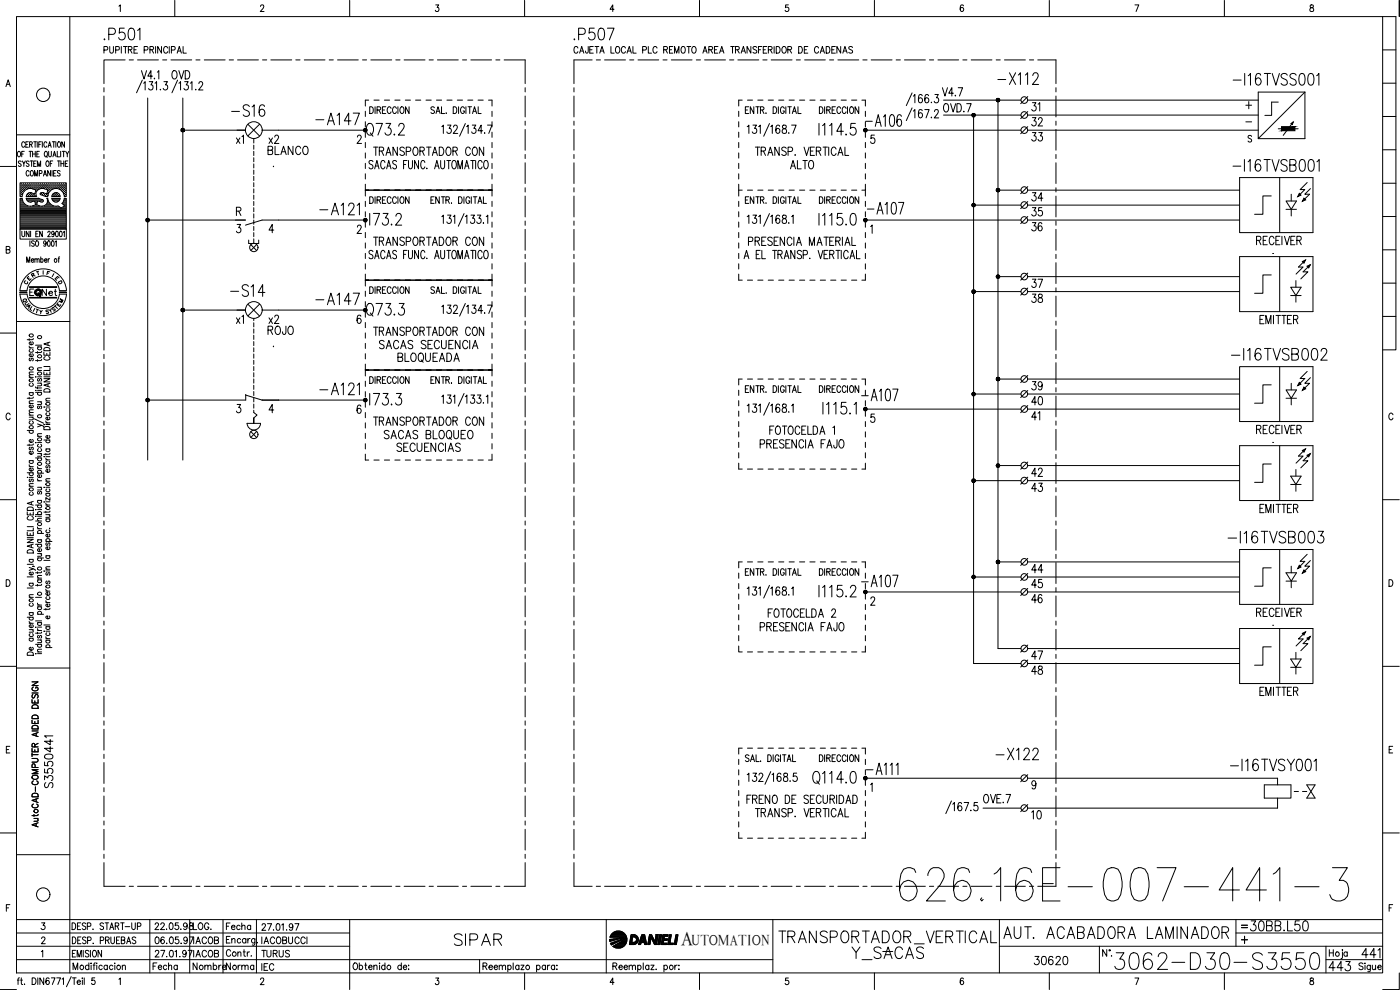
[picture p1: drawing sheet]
<svg xmlns="http://www.w3.org/2000/svg" width="420mm" height="297mm" viewBox="0 0 420 297" stroke-linecap="round" stroke-linejoin="round" font-family="sans-serif">
<defs><g id="words">
<text font-size="15.4" x="268.8" y="271.6">626.16E-007-441-3</text>
<text font-size="8.8" x="333.4" y="292.1">3062-D30-S3550</text>
<g font-size="7.5">
<text x="108.7" y="42">Q73.2</text>
<text x="232.5" y="284.3">TRANSPORTADOR_VERTICAL</text>
<text x="254.4" y="289.3">Y_SACAS</text>
</g>
<g font-size="7.1">
<text x="30" y="13.1">.P501</text>
<text x="171.1" y="13.1">.P507</text>
<text x="298.1" y="26.5">-X112</text>
<text x="93.5" y="38.8">-A147</text>
<text x="258.6" y="39.2">-A106</text>
<text x="368.7" y="52.6">-I16TVSB001</text>
<text x="94.9" y="65.6">-A121</text>
<text x="258.9" y="65.6">-A107</text>
<text x="68.1" y="90.3">-S14</text>
<text x="93.5" y="92.8">-A147</text>
<text x="108.7" y="96">Q73.3</text>
<text x="368.3" y="109.4">-I16TVSB002</text>
<text x="94.9" y="119.6">-A121</text>
<text x="257.2" y="121.4">-A107</text>
<text x="367.2" y="164">-I16TVSB003</text>
<text x="257.2" y="177.4">-A107</text>
<text x="297.7" y="229.3">-X122</text>
<text x="135.1" y="285">SIPAR</text>
<text x="300.2" y="282.9">AUT. ACABADORA LAMINADOR</text>
</g>
<text font-size="6.6" x="68.4" y="36">-S16</text>
<g font-size="6.2">
<text x="118.2" y="110.1">BLOQUEADA</text>
<text x="308.3" y="148.9">43</text>
<text x="373.9" y="280.5">30BB.L50</text>
<text x="397.6" y="292.5">443</text>
<text x="407.5" y="288.6">441</text>
</g>
<text font-size="5.9" x="204.4" y="283.4">A</text>
<g font-size="5.7">
<text x="50.4" y="25">OVD</text>
<text x="281.9" y="34.9">OVD.7</text>
<text x="308.3" y="34.6">31</text>
<text x="308.3" y="39.2">32</text>
<text x="79.4" y="47.6">BLANCO</text>
<text x="79.4" y="44.1">x2</text>
<text x="110.8" y="48">TRANSPORTADOR CON</text>
<text x="308.3" y="43.4">33</text>
<text x="236" y="51.9">ALTO</text>
<text x="308.3" y="61.4">34</text>
<text x="308.3" y="66">35</text>
<text x="308.3" y="70.6">36</text>
<text x="110.8" y="74.8">TRANSPORTADOR CON</text>
<text x="308.3" y="87.5">37</text>
<text x="308.3" y="92.1">38</text>
<text x="79.4" y="98.4">x2</text>
<text x="110.8" y="102">TRANSPORTADOR CON</text>
<text x="112.5" y="105.8">SACAS SECUENCIA</text>
<text x="308.3" y="118.2">39</text>
<text x="308.3" y="122.8">40</text>
<text x="110.8" y="128.8">TRANSPORTADOR CON</text>
<text x="308.3" y="127.4">41</text>
<text x="113.9" y="133">SACAS BLOQUEO</text>
<text x="117.8" y="136.5">SECUENCIAS</text>
<text x="308.3" y="144.3">42</text>
<text x="308.3" y="173.2">44</text>
<text x="308.3" y="177.4">45</text>
<text x="308.3" y="182">46</text>
<text x="308.3" y="199">47</text>
<text x="308.3" y="203.6">48</text>
<text x="308.3" y="246.9">10</text>
<text x="309" y="290.7">30620</text>
</g>
<g font-size="5.3">
<text x="74.1" y="44.1" transform="rotate(-90 74.1 44.1)">x1</text>
<text x="11.3" y="90">Net</text>
<text x="74.1" y="98.4" transform="rotate(-90 74.1 98.4)">x1</text>
<text x="56.8" y="292.1">Nombre</text>
<text x="66.7" y="292.1">Norma</text>
</g>
<g font-size="4.9">
<text x="56.8" y="288.2">IACOB</text>
<text x="77.3" y="288.2">TURUS</text>
</g>
<text font-size="4.4" x="207.6" y="283.4">UTOMATION</text>
<g font-size="4">
<text x="12.7" y="83.6">F</text>
<text x="6" y="86.4">C</text>
<text x="7.1" y="85.4">E</text>
<text x="16.2" y="86.4">D</text>
<text x="6.3" y="92.8">U</text>
<text x="6.7" y="93.8">A</text>
<text x="14.5" y="94.5">S</text>
<text x="16.6" y="92.1">M</text>
</g>
<g font-size="3.5">
<text x="5.6" y="91.7">Q</text>
<text x="371.5" y="279.4">=</text>
</g>
<g font-size="2.6">
<text x="372.5" y="37.7">-</text>
<text x="80.8" y="51.2">.</text>
<text x="80.8" y="105.1">.</text>
<text x="263.5" y="286.8">_</text>
</g>
</g></defs>
<!-- layer: XR-FG100|CART -->
<g fill="none" stroke="#000" stroke-width=".3">
<path d="M5 5h410v286.9h-410zM21 5v286.9M35.7 1.8l.4-.3v2M52.5 .1v4.9M78.2 1.9l.3-.4 .5 .1 .2 .2-.2 .7-.9 1h1.1M104.9 .1v4.9M130.8 1.5h.9l-.5 .7a.59 .59 0 0 1 .5 .9 .59 .59 0 0 1-1.1 0M157.4 .1v4.9M184.3 2.8h-1.2l.8-1.3v2M209.9 .1v4.9M236.6 1.5h-.8l-.1 .8a.63 .63 0 0 1 .9 0 .63 .63 0 0 1-.1 1 .63 .63 0 0 1-.9-.2M262.4 .1v4.9"/>
<path d="M289.1 1.8l-.3-.3a1.12 1.12 0 0 0-.1 2 .56 .56 0 0 0 .6-.6 .56 .56 0 0 0-.5-.6 .56 .56 0 0 0-.6 .5M314.9 .1v4.9M340.6 1.5h1.2l-.8 2M367.5 .1v4.9M393.3 1.6v.5a.72 .72 0 0 1 .8 .5 .72 .72 0 0 1-.3 .9 .64 .64 0 0 1-.7-.7 .64 .64 0 0 1 .8-.6l.3-.3-.1-.3zM415 5h3.9v100h-3.9M415 15h3.9M419.9 .1v4.9M1.8 26l.7-2.1 .6 2.1M2 25.3h.8M415 35h3.9M415 25h3.9"/>
<path d="M0 49.9h5M5 40.5h16M5.5 45.5l.1-.1a.86 .86 0 0 1 .6 .8 .86 .86 0 0 1-.6 .9 1.09 1.09 0 0 1-.1-1.6zM6.1 56.8h.1M6.1 56.2h.1M6.1 55.5h.1M6.1 57.4h.1M6.1 58.1h.1M6.1 58.7h.1M6.1 60h.5M6.1 59.6h.4M6.3 57.1h.1"/>
<path d="M6.3 56.5h.1M6.3 55.8h.1M6.3 55.2h.1M6.3 57.7h.1M6.3 58.4h.1M6.3 48.5l-.2-.2-.6 .2 .1 .4 .7 .6-.2 .4-.6-.2M6.4 55.1v.2M6.4 55.7v.2M6.4 56.4v.1M6.4 57v.2M6.4 57.6v.2M6.4 58.3v.1"/>
<path d="M6.5 46.2h.5M6.6 59h-.6v-4.2h13.9v4.2h-.6M6.6 59.5h-.6v9.3h13.9v-9.3h-.6M6.6 56.8h.2M6.6 56.2h.2M6.6 55.5h.2M6.6 57.4h.2M6.6 58.1h.1M6.7 59.5l.1 .7M6.7 48.3l.5 .8 .4-.8M6.7 55.4v.2M6.7 56.1v.1"/>
<path d="M6.7 56.7v.2M6.7 57.3v.2M6.7 58v.2M6.8 58.2l-.1 .7M6.9 57.1h.2M6.9 56.5h.2M6.9 55.8h.2M6.9 55.2h.2M7 55.1v.2M7 55.7v.2M7 56.4v.1M7 57v.2"/>
<path d="M7.2 49.1v.8M7.2 56.8h.2M7.2 56.2h.2M7.2 55.5h.2M7.3 45.4h-.8v1.7M7.3 55.4v.2M7.3 56.1v.1M7.3 56.7v.2M7.4 42.9a.47 .47 0 0 0-.6-.4 .47 .47 0 0 0-.3 .7v.3a.47 .47 0 0 0 .3 .7 .47 .47 0 0 0 .6-.4M7.6 56.5h.1M7.6 55.8h.1M7.6 55.2h.1"/>
<path d="M7.7 55.1v.2M7.7 55.7v.2M7.7 56.4v.1M7.7 43.3h.5M7.8 59.5h3.8l1.3 .5 .1 .5-.3 .1M7.8 59h3.2M7.9 56.8h.1M7.9 56.2h.1M7.9 55.5h.1M7.9 59.5l.1 .3M7.9 59.8l.8 .8h.8M8 55.4v.2"/>
<path d="M8 56.1v.1M8 56.7v.1M8 58.7h.1M8 59.6h3.6M8.1 60h4.5M8.2 56.5h.1M8.2 55.8h.1M8.2 55.2h.1M8.2 58.4h.1M8.3 55.1v.2M8.3 55.7v.2M8.3 56.4v.1"/>
<path d="M8.3 58.3v.1M8.5 42.5h-.8v1.7h.8M8.5 56.2h.2M8.5 55.5h.2M8.5 58.7h.2M8.6 58.1h.1M8.6 55.4v.2M8.6 56.1v.1M8.6 58v.2M8.6 58.6v.2M8.7 51.5l-.3-.3a.86 .86 0 0 0-.6 .8 .86 .86 0 0 0 .6 .8l.3-.4M8.7 48.5l-.3-.2-.5 .2v.3l.8 .7-.3 .4-.5-.2"/>
<path d="M8.7 45.4h.8M8.8 56.5h.2M8.8 55.8h.2M8.8 55.2h.2M8.8 58.4h.2M8.9 43.3h.7l.1-.6-.8-.2v1.7M8.9 55.1v.2M8.9 55.7v.2M8.9 56.4v.1M8.9 58.3v.1M9.1 48.3h.8M9.1 45.4v1.7"/>
<path d="M9.1 56.2h.2M9.1 55.5h.2M9.1 58.1h.2M9.1 58.7h.2M9.2 55.4v.2M9.2 56.1v.1M9.2 58v.2M9.2 58.6v.2M9.3 43.3l.4 .9M9.3 51.3l.1-.1a.86 .86 0 0 1 .7 .8 .86 .86 0 0 1-.7 .8 1.2 1.2 0 0 1-.1-1.5zM9.5 56.5h.1M9.5 55.8h.1"/>
<path d="M9.5 55.2h.1M9.5 58.4h.1M9.5 48.3v1.6M9.6 55.1v.2M9.6 55.7v.2M9.6 56.4v.1M9.6 58.3v.1M9.8 56.2h.1M9.8 55.5h.1M9.8 58.7h.1M9.8 46.2h.8M9.8 45.4v1.7"/>
<path d="M9.8 56.7l1 .3-.4 1.2-1.6-.4-.7 .5-.2 .6M9.9 56.7a2.52 2.52 0 0 0-3.1 1.5M9.9 55.4v.2M9.9 56.1v.1M9.9 58.1v.1M9.9 58.6v.2M10.1 56.5h.1M10.1 55.8h.1M10.1 55.2h.1M10.1 58.4h.1M10.1 49.1h.5M10.1 42.5h.8"/>
<path d="M10.2 55.1v.2M10.2 55.7v.2M10.2 56.4v.1M10.2 58.3v.1M10.4 52.8v-1.6l.4 1.6 .5-1.6v1.6M10.4 56.8h.2M10.4 56.2h.2M10.4 55.5h.2M10.4 58.7h.2M10.5 55.4v.2M10.5 56.1v.1M10.5 56.7v.1"/>
<path d="M10.5 58.6v.2M10.5 58.1h.1M10.5 42.5v1.7M10.6 45.4v1.7M10.8 56.5h.1M10.8 55.8h.1M10.8 55.2h.1M10.8 55.1v.2M10.8 55.7v.2M10.8 56.4v.1M10.8 57.1h.1M10.9 48.3h-.8v1.6h.8"/>
<path d="M11 56.8h.2M11 56.2h.2M11 55.5h.2M11 46.2h.5M11.1 55.4v.2M11.1 56.1v.1M11.1 56.7v.2M11.2 42.5v1.7M11.2 49.9v-1.6l.5 1.6 .5-1.6v1.6M11.4 56.5h.1M11.4 55.8h.1M11.4 55.2h.1"/>
<path d="M11.5 55.1v.2M11.5 55.7v.2M11.5 56.4v.1M11.5 56.9a1.46 1.46 0 0 0-.5 2M11.6 43.3h.5M11.7 56.2h.2M11.7 55.5h.2M11.8 55.4v.2M11.8 56.1v.1M11.8 52.1l.8-.2-.1-.6-.7-.1v1.6M11.8 45.4h-.8v1.7h.8M12 56.5h.1"/>
<path d="M12 55.8h.1M12 55.2h.1M12.1 55.1v.2M12.1 55.7v.2M12.1 56.4v.1M12.1 58v.3l1.1 .4M12.3 57.9l-.2 .1M12.3 56.2h.2M12.3 55.5h.2M12.3 58.1h.2M12.4 42.5h-.8v1.7M12.4 55.4v.2"/>
<path d="M12.4 56.1v.1M12.4 58v.2M12.7 55.8h.1M12.7 55.2h.1M12.7 58.4h.1M12.7 42.5v1.7M12.7 56.4v.1M12.7 55.1v.2M12.7 55.7v.2M12.7 58.3v.1M13 56.2h.1M13 55.5h.1"/>
<path d="M13 58.1h.1M13 52.8l.5-1.6 .5 1.6M13 55.4v.2M13 56.1v.1M13 58v.2M13.2 58.7l1.1 .3M13.2 52.3h.6M13.3 56.5h.1M13.3 55.8h.1M13.3 55.2h.1M13.3 58.4h.1M13.4 55.1v.2"/>
<path d="M13.4 55.7v.2M13.4 56.4v.1M13.4 58.3v.1M13.5 56.7a2.25 2.25 0 0 0-2 .2M13.5 56.7l.9 .3-.4 1.2-1.1-.4-.6 .1M13.6 56.2h.2M13.6 55.5h.2M13.6 58.7h.2M13.6 45.4a.86 .86 0 0 1 .6 .8 .86 .86 0 0 1-.6 .9 1.14 1.14 0 0 1 0-1.7zM13.7 55.4v.2M13.7 56.1v.1M13.7 58.6v.2"/>
<path d="M13.8 46.8l.4 .4M13.9 56.5h.2M13.9 55.8h.2M13.9 55.2h.2M13.9 58.4h.2M14 48.4l.1-.1a.86 .86 0 0 1 .7 .8 .86 .86 0 0 1-.7 .8 1.09 1.09 0 0 1-.1-1.5zM14 55.1v.2M14 55.7v.2M14 56.4v.1M14 58.3v.1M14.1 42.9l-.3-.4a.86 .86 0 0 0-.7 .9 .86 .86 0 0 0 .7 .8l.3-.4M14.1 59.5h.2"/>
<path d="M14.1 59.5a1.59 1.59 0 0 1-1.3 2.3M14.2 58.7h.1M14.2 56.8h.2M14.2 56.2h.2M14.2 55.5h.2M14.2 58.1h.2M14.3 55.4v.2M14.3 56.1v.1M14.3 56.7v.2M14.3 58v.2M14.3 58.9a2.49 2.49 0 0 1 2.5-2.4 2.49 2.49 0 0 1 2.5 2.4M14.3 59.5l.2 .7"/>
<path d="M14.4 57.4h.1M14.4 44.2l.5-1.7 .5 1.7M14.6 57.1h.1M14.6 56.5h.1M14.6 55.8h.1M14.6 55.2h.1M14.6 45.4v1.4l.3 .3 .5-.3v-1.4M14.6 43.6h.6M14.6 57.6v.1M14.6 55.1v.2M14.6 55.7v.2M14.6 56.4v.1"/>
<path d="M14.6 57v.2M14.9 56.8h.1M14.9 56.2h.1M14.9 55.5h.1M14.9 55.4v.2M14.9 56.1v.1M14.9 56.7v.2M15.1 49.1h.4M15.2 51.2v1.6l-.9-1.6v1.6M15.2 56.5h.1M15.2 55.8h.1M15.2 55.2h.1"/>
<path d="M15.3 55.1v.2M15.3 55.7v.2M15.3 56.4v.1M15.5 56.2h.2M15.5 55.5h.2M15.5 59h2.5M15.5 59.5h2.5M15.6 59.5v.3M15.6 56.7l-.1 .1M15.6 55.4v.2M15.6 56.1v.1M15.6 51.2v1.6"/>
<path d="M15.6 59.8l.8 .8h.9M15.7 59.6h2.2M15.7 42.5h.9M15.8 48.3h-.7v1.6M15.8 56.5h.2M15.8 55.8h.2M15.8 55.2h.2M15.8 60h2M15.9 47.1l.4-1.7 .5 1.7M15.9 55.1v.2M15.9 55.7v.2M15.9 56.4v.1"/>
<path d="M16 58.4h-.1M16.1 52h.5M16.1 46.5h.5M16.1 56.2h.2M16.1 55.5h.2M16.1 58.7h.2M16.1 42.5v1.7M16.2 55.4v.2M16.2 56.1v.1M16.2 58.1v.1M16.2 58.6v.2M16.3 58.1h.1"/>
<path d="M16.5 56.5h.1M16.5 55.8h.1M16.5 55.2h.1M16.5 58.4h.1M16.6 55.1v.2M16.6 55.7v.2M16.6 56.4v.1M16.6 58.3v.1M16.8 56.2h.1M16.8 55.5h.1M16.8 58.1h.1M16.8 58.7h.1"/>
<path d="M16.8 42.5v1.7M16.8 51.2h-.7v1.6h.7M16.8 55.4v.2M16.8 56.1v.1M16.8 58v.2M16.8 58.6v.2M17.1 56.5h.1M17.1 55.8h.1M17.1 55.2h.1M17.1 58.4h.1M17.2 45.4v1.7h.7M17.2 55.1v.2"/>
<path d="M17.2 55.7v.2M17.2 56.4v.1M17.2 58.3v.1M17.2 48.3h.9M17.3 57.9l.5 .4 .3 .6M17.3 57.9l-1.1 .1-.6 .9M17.4 56.2h.2M17.4 55.5h.2M17.4 58.7h.2M17.5 42.6l.1-.1a.86 .86 0 0 1 .6 .9 .86 .86 0 0 1-.6 .8 1.09 1.09 0 0 1-.1-1.6zM17.5 55.4v.2M17.5 56.1v.1"/>
<path d="M17.5 58.6v.2M17.7 48.3v1.6M17.7 56.5h.2M17.7 55.8h.2M17.7 55.2h.2M17.8 55.1v.2M17.8 55.7v.2M17.8 56.4v.1M18 59.8l-.7 .7M18 51.4a.41 .41 0 0 0-.6-.2 .41 .41 0 0 0 0 .7l.5 .2a.43 .43 0 0 1 0 .7 .43 .43 0 0 1-.7-.2M18 56.8h.2M18 56.2h.2"/>
<path d="M18 55.5h.2M18.1 59.5l-.1 .3M18.1 55.4v.2M18.1 56.1v.1M18.1 56.7v.2M18.2 45.4v1.7M18.3 49.1h.8M18.3 48.3v1.6M18.4 56.5h.1M18.4 55.8h.1M18.4 55.2h.1M18.5 57v.1"/>
<path d="M18.5 55.1v.2M18.5 55.7v.2M18.5 56.4v.1M18.7 56.8h.1M18.7 56.2h.1M18.7 55.5h.1M18.7 45.4h.8M18.8 57.3v.1M18.8 55.4v.2M18.8 56.1v.1M18.8 56.7v.2M19 57.1h.1"/>
<path d="M19 56.5h.1M19 55.8h.1M19 55.2h.1M19 57.7h.1M19.1 45.4v1.7M19.1 55.1v.2M19.1 55.7v.2M19.1 56.4v.1M19.1 57v.2M19.1 57.6v.2M19.1 48.3v1.6M19.3 59.5l-.2 .7"/>
<path d="M19.3 56.8h.2M19.3 56.2h.2M19.3 55.5h.2M19.3 57.4h.2M19.3 58.1h.2M19.3 60h.5M19.3 42.5v1.7l-.8-1.7v1.7M19.3 58.7h.2M19.4 55.4v.2M19.4 56.1v.1M19.4 56.7v.2M19.4 57.3v.2"/>
<path d="M19.4 58v.2M19.4 58.6v.2M19.4 59.6h.4M19.6 49.1h.5M19.6 57.1h.2M19.6 56.5h.2M19.6 55.8h.2M19.6 55.2h.2M19.6 57.7h.2M19.6 58.4h.2M19.7 45.4l.5 .8 .5-.8M19.7 55.1v.2"/>
<path d="M19.7 55.7v.2M19.7 56.4v.1M19.7 57v.2M19.7 57.6v.2M19.7 58.3v.1M20.2 46.2v.9M20.4 48.3h-.8v1.6h.8M415 55h3.9M415 44.9h3.9M1.9 74.9l.9-.1 .1-.6-1-.3v2.1l1-.2 .1-.5-.4-.4M6 68.8v2.9h13.9v-2.9M6.1 64.4h13.7"/>
<path d="M6.1 64.1h13.7M6.1 63.8h13.7M6.1 63.4h13.7M6.1 63.1h13.7M6.1 62.8h13.7M6.1 62.5h12.1M6.1 62.2h11.7M6.1 61.9h2.3M6.1 61.5h1.6M6.1 61.2h1.2M6.1 60.9h.9M6.1 60.6h.7"/>
<path d="M6.1 60.3h.6M6.1 64.7h13.7M6.1 65.1h13.7M6.1 65.3h13.7M6.1 65.7h13.7M6.1 66h13.7M6.1 66.3h13.7M6.1 66.6h13.7M6.1 67h13.7M6.1 67.3h13.7M6.1 67.6h13.7M6.1 67.9h13.7"/>
<path d="M6.1 68.2h13.7M6.1 68.5h13.7M6.6 69.4v1.2l.3 .4 .5-.2v-1.4M6.8 60.2l.2 .5a2.5 2.5 0 0 0 2.9 1.1l.8-.3-.3-1.2-1 .3M8 78.7v-1.6l.5 1.6 .4-1.6v1.6M8.4 60.3h1.7M8.7 69.4v1.6l-.8-1.6v1.6M9 72.2v1.7M9.2 69.4v1.6M9.4 78.1h.7l-.1-.4a.5 .5 0 0 0-.6 .5 .5 .5 0 0 0 .6 .4l.1-.1M9.8 61.9h2.1M10.3 72.5a.41 .41 0 0 0-.7-.2 .41 .41 0 0 0 .1 .7l.5 .2a.42 .42 0 0 1-.1 .7 .42 .42 0 0 1-.6-.2"/>
<path d="M10.5 77.9l.1-.2h.4l.1 1M10.5 77.6v1.1M10.5 60.3h.7M10.6 60.6h.5M10.7 60.9h.3M10.7 61.5h.3M10.8 70.2h.4M10.8 61.2h.2M10.9 72.3l.1-.1a.86 .86 0 0 1 .6 .9 .86 .86 0 0 1-.6 .8 1.09 1.09 0 0 1-.1-1.6zM11.1 77.9l.2-.2h.4l.1 1M11.5 69.4h-.7v1.6h.7M11.6 60.3h1.3"/>
<path d="M11.8 61.7l1 .2M12.2 77.8l.2-.1a.5 .5 0 0 1 .6 .5 .5 .5 0 0 1-.6 .4l-.2-.1M12.2 60.6l-.9-.3-.3 1.2 .8 .2M12.2 77.1v1.6M12.2 60.6h.4M12.7 69.4v1.6l-.8-1.6v1.6M13.3 61.9h2.8M13.4 78.1h.7l-.2-.4a.49 .49 0 0 0-.5 .5 .49 .49 0 0 0 .5 .4l.2-.1M13.8 61.5h1.6M13.8 72.8l-.2 .4a.45 .45 0 0 1-.5-.4 .45 .45 0 0 1 .5-.5l.2 .5v.8l-.3 .3-.4-.2M14.1 61.2h.9M14.2 60.9h.5"/>
<path d="M14.3 60.6h.2M14.4 69.8a.38 .38 0 0 1 .4-.4 .38 .38 0 0 1 .2 .6l-.7 1h.8M14.4 60.3h.1M14.4 72.3a.82 .82 0 0 1 .8 .7 .82 .82 0 0 1-.5 .9l-.3-.1-.2-.6zM14.4 77.6v1.1M14.5 60.2l.2 .5a2.94 2.94 0 0 0 2.9 1.2l.7 .5 1-.6-.7-.8 .5-.8M14.9 77.6l-.3 .1-.2 .4M15.6 72.3a.81 .81 0 0 1 .8 .7 .81 .81 0 0 1-.5 .9l-.3-.1-.2-.6zM16.1 60.3h1.4M16.3 69.9l-.2 .4a.46 .46 0 0 1-.6-.4 .46 .46 0 0 1 .6-.4l.2 .4-.2 1-.6-.1M16.6 72.6l.3-.4v1.7M16.8 69.5l.2-.1a.96 .96 0 0 1 0 1.6l-.4-.7z"/>
<path d="M17.4 77.6h.4M17.9 77.1h-.2l-.1 1.6M18 69.5a.81 .81 0 0 1 .8 .6 .81 .81 0 0 1-.5 .9l-.3-.1-.2-.6zM18.3 62.5h1.5M18.8 60.9h1M18.9 62.2h.9M18.9 61.2h.9M19 69.7l.3-.3v1.6M19 60.6h.8M19.2 61.5h.6M19.2 60.3h.6M19.5 61.9h.3"/>
<path d="M415 75h3.9M415 65h3.9M0 99.9h5M5 96.5h16M6 88.2a7 7 0 0 0 7 6.5 7 7 0 0 0 7-6.5M6 87.2a7 7 0 0 1 7-6.5 7 7 0 0 1 7 6.5M8.1 88.2a4.9 4.9 0 0 0 4.9 4.4 4.9 4.9 0 0 0 4.8-4.4M8.1 87.2a4.9 4.9 0 0 1 4.9-4.4 4.9 4.9 0 0 1 4.8 4.4M8.9 89.2h8.1M8.9 89.4h8.1M8.9 86.2h8.1M8.9 86h8.1"/>
<path d="M9 89.3h7.9M9 86.1h7.9M10.1 86.7h-1.2v2M10.9 92.7l.7 .3M11.9 93.1l.4 .5 .4-.4M12.3 93.6l-.1 .5M415 94.9h3.9M415 84.9h3.9M8.8 103.8v.4l.5 .2M8.8 101.6v.5M8.8 119.2v.5M8.8 117.8h1.2"/>
<path d="M8.8 113.2h1.2M8.8 104.4h1.2M9.1 117.8l-.3 .1a.54 .54 0 0 0 .6 .8 .54 .54 0 0 0 .3-.9M9.1 115a.56 .56 0 0 0 .2 1 .56 .56 0 0 0 .7-.7l-.3-.3M9.1 107.5l-.3 .3v.4h.4l.3-.7h.2l.3 .3-.3 .5M9.1 104.8a.56 .56 0 0 0 .2 1 .56 .56 0 0 0 .7-.7l-.3-.3M9.7 106.2a.51 .51 0 0 1 0 .7 .51 .51 0 0 1-.7 0 .51 .51 0 0 1 0-.7h.3v.8M9.7 102.6a.51 .51 0 0 1 .1 .7 .51 .51 0 0 1-.7 0 .51 .51 0 0 1-.1-.7h.3v.8M10 119.1l-.3 .4h-1.5M10 112.4l-1.2 .1v.3l.3 .4M10 111.6l-1.2 .1v.3l.3 .4M10 101.5l-.3 .4h-1.5"/>
<path d="M10.7 117.1h.1zM10.7 116.1l.1 .3h1.7M10.7 113.1h.1zM10.7 117.7h1.8M10.7 103.6h1.8M11.3 113.1h1.2M11.3 105.5v.5M11.3 107.9v.5M11.3 116.1v.5M11.3 117.1h1.2M11.3 115h1.2M11.3 111.2h1.2"/>
<path d="M11.3 104.1h1.2M11.6 117.7l-.3 .2a.54 .54 0 0 0 .6 .7 .54 .54 0 0 0 .3-.9M11.6 113.6l-.3 .3v.4h.4l.3-.6 .2-.1 .3 .3-.3 .5M11.6 104.1l-.3 .2a.54 .54 0 0 0 .6 .7 .54 .54 0 0 0 .3-.9M12.1 115l.4 .3-.1 .4-1.1 .1M12.5 110.3l-1.2 .1v.4l.3 .4M12.5 107.8l-.4 .4h-1.4M12.5 105.4l-.4 .4h-1.4M13.2 113.6h1.8l-1.8 1h1.8M13.2 111.6v.9h1.8v-.9M13.2 105.6v1h1.8v-1M13.2 113.1h1.8"/>
<path d="M13.2 110h1.8M13.3 116.9a.99 .99 0 0 1 1.1-.3 .99 .99 0 0 1 .6 1h-1.8zM13.3 104.5a.99 .99 0 0 1 1.1-.2 .99 .99 0 0 1 .6 .9h-1.8zM13.6 107a.55 .55 0 0 0-.4 .7 .55 .55 0 0 0 .7 .4h.4a.54 .54 0 0 0 .7-.4 .54 .54 0 0 0-.4-.7M14.1 106v.6M14.1 111.9v.6M14.4 102.9v.7M14.4 115.2v.7M15 119.5l-1.1 .1-.1 .3 .3 .4M15 115l-1.8 .6 1.8 .5M15 110.3v.9h-1.8M15 102.6l-1.8 .6 1.8 .6"/>
<path d="M3 124.4a.63 .63 0 0 0-.7-.5 .63 .63 0 0 0-.5 .8v.5a.63 .63 0 0 0 .5 .8 .63 .63 0 0 0 .7-.5M8.2 129.1h1.8M8.8 139.4v.4l.5 .2M8.8 138.2h1.2M8.8 133.3v.5M8.8 125.2h1.2M8.8 124.6h1.2M8.8 121.1h1.2M9.1 138.2a.56 .56 0 0 0 .2 .9 .56 .56 0 0 0 .7-.6l-.3-.3M9.1 134.2l-.3 .3v.4h.4l.3-.6 .2-.1 .3 .3-.3 .5M9.1 129.1l-.3 .2a.54 .54 0 0 0 .6 .7 .54 .54 0 0 0 .3-.9M9.1 126.4l-.3 .1a.54 .54 0 0 0 .6 .8 .54 .54 0 0 0 .3-.9"/>
<path d="M9.7 125.2l.3 .3-.1 .4-1.1 .1M9.7 135.4a.51 .51 0 0 1 .1 .7 .51 .51 0 0 1-.7 .1 .51 .51 0 0 1-.1-.7l.3-.1v.9M9.7 131.9a.51 .51 0 0 1 .1 .7 .51 .51 0 0 1-.7 0 .51 .51 0 0 1-.1-.7h.3v.8M9.7 121.5a.51 .51 0 0 1 0 .7 .51 .51 0 0 1-.7 .1 .51 .51 0 0 1 0-.7l.3-.1v.9M10 133.2l-.3 .3h-1.5M10 123.8l-1.2 .1v.3l.3 .4M10 123h-1.2v.4l.3 .4M10 120.3h-1.2v.4l.3 .4M10.3 125.7l2.8 1.3M10.7 132.8h.1zM10.7 137.4h1.8M11.3 127.2l1.2 .4-1.2 .5"/>
<path d="M11.3 136.1h1.2M11.3 132.8h1.2M11.3 130.9h1.2M11.3 120.6h1.2M11.6 137.4l-.3 .1a.54 .54 0 0 0 .6 .8 .54 .54 0 0 0 .3-.9M11.6 134.6l-.3 .2a.54 .54 0 0 0 .6 .7 .54 .54 0 0 0 .3-.9M11.6 133.3l-.3 .2a.54 .54 0 0 0 .6 .7 .54 .54 0 0 0 .3-.9M11.6 121.8l-.3 .3v.4h.4l.3-.6 .2-.1 .3 .3-.3 .5M12.1 136.1l.4 .3-.1 .4-1.1 .1M12.1 120.6l.4 .3-.1 .4-1.1 .1M12.5 130.1l-1.2 .1v.3l.3 .4M12.5 127.6l.5 .2 .1 .3"/>
<path d="M13.2 137h.1zM13.2 127.4h.1zM13.2 122.1h.1zM13.2 132h1.8M13.3 128.2a1.01 1.01 0 0 1 1.1-.2 1.01 1.01 0 0 1 .6 .9h-1.8zM13.8 137.4l.5 .6M13.8 126.3l.1 .4 .4 .2M13.8 136v.5M13.8 138h1.2M13.8 137h1.2M13.8 134.7h1.2M13.8 127.4h1.2"/>
<path d="M13.8 126.9h1.2M13.8 122.1h1.2M13.8 120.3h1.2M14.1 139.7l-.3 .3 .3 .4 .4-.6h.4l.1 .4-.3 .2M14.1 138.4l-.2 .1a.52 .52 0 0 0 .5 .8 .52 .52 0 0 0 .3-.9M14.1 134.7l-.2 .1a.52 .52 0 0 0 .5 .7 .52 .52 0 0 0 .3-.8M14.1 132l-.2 .2a.52 .52 0 0 0 .5 .7 .52 .52 0 0 0 .3-.9M14.1 123.9a.56 .56 0 0 0 .2 .9 .56 .56 0 0 0 .7-.7l-.3-.2M14.1 122.6a.56 .56 0 0 0 .2 .9 .56 .56 0 0 0 .7-.6l-.3-.3M14.7 130.7a.5 .5 0 0 1 .1 .6 .5 .5 0 0 1-.7 .1 .5 .5 0 0 1-.1-.6l.3-.1v.8M14.7 125.1l.2 .2a.53 .53 0 0 1-.5 .7 .53 .53 0 0 1-.5-.7l.4-.2v.9M15 136l-.1 .3h-1.7"/>
<path d="M418 124.4a.63 .63 0 0 0-.7-.5 .63 .63 0 0 0-.5 .8v.5a.63 .63 0 0 0 .5 .8 .63 .63 0 0 0 .7-.5M0 149.9h5M8.2 159.7v.9h1.8v-.9M8.2 153.6v.9h1.8v-.9M8.2 143.2h.1zM8.2 158h1.8M8.2 141.8h1.8M8.3 152.4a1.01 1.01 0 0 1 1.1-.2 1.01 1.01 0 0 1 .6 .9h-1.8zM8.6 155a.54 .54 0 0 0-.4 .6 .54 .54 0 0 0 .6 .4h.5a.54 .54 0 0 0 .7-.4 .54 .54 0 0 0-.4-.6M8.8 145.9h1.2M8.8 143.2h1.2M8.8 140h1.2"/>
<path d="M9.1 147.7l-.3 .2a.54 .54 0 0 0 .6 .7 .54 .54 0 0 0 .3-.9M9.1 143.7l-.3 .3v.5h.4l.3-.7 .2-.1 .3 .3-.3 .6M9.1 141.8l-.3 .2a.54 .54 0 0 0 .6 .7 .54 .54 0 0 0 .3-.9M9.1 154v.5M9.4 150.7v.7M9.7 140.4a.51 .51 0 0 1 .1 .8 .51 .51 0 0 1-.7 0 .51 .51 0 0 1-.1-.7l.3-.1v.9M10 158.4v.8h-1.8M10 150.4l-1.8 .6 1.8 .6M10 145.1l-1.2 .1v.4l.3 .3M10.7 154.9h.1zM10.7 152.9h.1zM10.7 154.4h1.8"/>
<path d="M10.7 151.5h1.8M10.7 156.3h1.8M11.3 158.1v.3l.5 .3M11.3 143.7v.3l.5 .3M11.3 140v.4l.5 .2M11.3 146.2h1.2M11.3 158.7h1.2M11.3 154.9h1.2M11.3 152.9h1.2M11.3 150.1h1.2M11.3 144.3h1.2M11.3 142h1.8"/>
<path d="M11.3 140.6h1.2M11.6 154.4l-.3-.2a.54 .54 0 0 1 .6-.7 .54 .54 0 0 1 .3 .9M11.6 151.5a.56 .56 0 0 0 .2 1 .56 .56 0 0 0 .7-.7l-.3-.3M11.6 150.1l-.3 .2a.54 .54 0 0 0 .6 .7 .54 .54 0 0 0 .3-.9M11.6 147.4l-.3 .3v.5h.4l.3-.7 .2-.1 .3 .3-.3 .5M11.6 142a.56 .56 0 0 1 .2-1 .56 .56 0 0 1 .7 .7l-.3 .3M12.1 146.2l.4 .4-.1 .3-1.1 .1M12.2 142.4a.51 .51 0 0 1 0 .7 .51 .51 0 0 1-.7 .1 .51 .51 0 0 1 0-.7l.3-.1v.9M12.5 155.5l-1.2 .1v.4l.3 .3M13.2 150.6h.1zM13.2 146.2h.1zM13.8 151l.5 .5"/>
<path d="M13.8 153.4v.5M13.8 155.7h1.2M13.8 154.4h1.2M13.8 151.5h1.2M13.8 150.6h1.2M13.8 148h1.2M13.8 146.2h1.2M13.8 144.4h1.2M14.1 159a.56 .56 0 0 0 .2 .9 .56 .56 0 0 0 .7-.6l-.3-.3M14.1 155.7a.56 .56 0 0 0 .2 .9 .56 .56 0 0 0 .7-.6l-.3-.3M14.1 148a.56 .56 0 0 0 .2 1 .56 .56 0 0 0 .7-.7l-.3-.3M14.1 146.7l-.2 .1a.52 .52 0 0 0 .5 .8 .52 .52 0 0 0 .3-.9"/>
<path d="M14.6 154.4l.4 .4-.1 .3-1.1 .1M14.7 140.9l.2 .1a.54 .54 0 0 1-.5 .7 .54 .54 0 0 1-.5-.7l.4-.1v.8M14.9 158.4l-.1 .1M15 153.3l-.1 .3-1.7 .1M15 149.3v.8l-1.2-.8v.8M15 143.6l-1.1 .1-.1 .3 .3 .4M415 149.9h4.9M1.9 173.9a1.01 1.01 0 0 1 1.1 1 1.01 1.01 0 0 1-1.1 1zM8.2 161.8h1.8l-1.8 1h1.8M8.2 176.4h1.8M8.2 173.1h1.8M8.2 169.3h1.8"/>
<path d="M8.2 161.2h1.8M8.3 165.2a.99 .99 0 0 1 1.1-.3 .99 .99 0 0 1 .6 1h-1.8zM8.8 170.3l1.2 .4-1.2 .4M8.8 179.2h1.2M8.8 175h1.2M8.8 167.8h1.2M9.1 175l-.3 .1a.54 .54 0 0 0 .6 .8 .54 .54 0 0 0 .3-.9M9.1 167.8l-.3 .2a.54 .54 0 0 0 .6 .7 .54 .54 0 0 0 .3-.9M9.1 160v.6M9.4 163.5v.7M9.7 171.6a.51 .51 0 0 1 0 .7 .51 .51 0 0 1-.7 .1 .51 .51 0 0 1 0-.7l.3-.1v.9M9.9 169.9v.1v-.1l.4 .1"/>
<path d="M10 178.4l-1.2 .1v.3l.3 .4M10 170.7l.5 .2 .1 .3M10 163.3l-1.8 .6 1.8 .5M10.7 179.2h1.8M10.7 163.3h1.8M11.3 171.6v.5M11.3 175.3v.5M11.3 174h1.2M11.3 173.5h1.2M11.3 167.4h1.8M11.3 166.1h1.2M11.3 162h1.2"/>
<path d="M11.3 160h1.8M11.6 174a.56 .56 0 0 0 .2 .9 .56 .56 0 0 0 .7-.6l-.3-.3M11.6 167.4a.56 .56 0 0 0 .2 .9 .56 .56 0 0 0 .7-.6l-.3-.3M11.6 163.3l-.3 .2a.54 .54 0 0 0 .6 .7 .54 .54 0 0 0 .3-.9M11.6 162a.56 .56 0 0 0 .2 .9 .56 .56 0 0 0 .7-.7l-.3-.2M11.6 160l-.3-.1a.54 .54 0 0 1 .6-.8 .54 .54 0 0 1 .3 .9M12.1 166.1l.4 .3-.1 .4-1.1 .1M12.2 164.6a.51 .51 0 0 1 .1 .7 .51 .51 0 0 1-.7 .1 .51 .51 0 0 1-.1-.7l.3-.1v.9M12.5 175.3l-.1 .3h-1.7M12.5 172.7h-1.2v.4l.3 .4M12.5 171.5l-.4 .4h-1.4M13.2 171.3h.1z"/>
<path d="M13.2 168.1h1.8M13.8 176.8l.1 .4 .4 .2M13.8 177.4h1.2M13.8 171.3h1.2M13.8 170.8h1.2M13.8 166.7h1.2M13.8 162.5h1.8M14.1 179.1a.54 .54 0 0 0 0 .8 .54 .54 0 0 0 .8-.3l.1-.3-.3-.2M14.1 174.3l-.3 .3 .1 .4h.3l.3-.6 .2-.1 .3 .3-.3 .5M14.1 171.8l-.3 .3 .3 .5 .4-.7h.4l.1 .4-.3 .3M14.1 166.7l-.2 .2a.52 .52 0 0 0 .5 .7 .52 .52 0 0 0 .3-.9M14.1 162.9l-.3 .2 .3 .5 .4-.7h.4l.1 .5-.3 .2"/>
<path d="M14.1 162.5a.56 .56 0 0 1 .2-1 .56 .56 0 0 1 .7 .7l-.3 .3M14.7 177.8l.2 .1a.53 .53 0 0 1-.5 .7 .53 .53 0 0 1-.4-.8h.3v.8M14.7 164.1l.2 .1a.54 .54 0 0 1-.5 .7 .54 .54 0 0 1-.5-.7l.4-.1v.8M14.7 160.3a.5 .5 0 0 1 .1 .6 .5 .5 0 0 1-.7 .1 .5 .5 0 0 1-.1-.7h.3v.8M15 170l-1.1 .1-.1 .4 .3 .3M416.9 173.9a1.01 1.01 0 0 1 1.1 1 1.01 1.01 0 0 1-1.1 1zM0 199.9h5M8.2 185.2h1.8M8.3 195.9a.99 .99 0 0 1 1.1-.3 .99 .99 0 0 1 .6 1h-1.8zM8.8 186.4v.4l.5 .2M8.8 191.5h1.2M8.8 188.9h1.2"/>
<path d="M8.8 187h1.2M8.8 183.8h1.2M9.1 191.5l-.3 .2a.54 .54 0 0 0 .6 .7 .54 .54 0 0 0 .3-.9M9.1 190.1a.56 .56 0 0 0 .2 1 .56 .56 0 0 0 .7-.7l-.3-.3M9.1 185.2a.56 .56 0 0 0 .2 .9 .56 .56 0 0 0 .7-.6l-.3-.3M9.1 183.8l-.3 .2a.54 .54 0 0 0 .6 .7 .54 .54 0 0 0 .3-.9M9.1 181a.56 .56 0 0 0 .2 1 .56 .56 0 0 0 .7-.7l-.3-.3M9.7 188.9l.3 .4-.1 .3-1.1 .1M9.7 194.2a.51 .51 0 0 1 .1 .7 .51 .51 0 0 1-.7 .1 .51 .51 0 0 1-.1-.7l.3-.1v.9M9.7 187.4a.51 .51 0 0 1 .1 .7 .51 .51 0 0 1-.7 .1 .51 .51 0 0 1-.1-.7l.3-.1v.9M10.7 196.1h.1zM10.7 188.2h.1z"/>
<path d="M10.7 193.3h1.8M10.7 186.3h1.8M11.3 188.6v.4l.5 .2M11.3 181v.3l.5 .3M11.3 196.1h1.2M11.3 195.6h1.2M11.3 192h1.2M11.3 189.7v.5M11.3 189.2h1.2M11.3 188.2h1.2M11.3 186.8h1.2M11.3 184.3h1.8"/>
<path d="M11.3 182.1h1.2M11.3 181.6h1.2M11.6 193.3l-.3 .2a.54 .54 0 0 0 .6 .7 .54 .54 0 0 0 .3-.9M11.6 190.7l-.3 .3v.4h.4l.3-.7h.2l.3 .3-.3 .5M11.6 186.8a.56 .56 0 0 0 .2 .9 .56 .56 0 0 0 .7-.6l-.3-.3M11.6 184.3l-.3-.1a.54 .54 0 0 1 .6-.8 .54 .54 0 0 1 .3 .9M11.6 182.1a.56 .56 0 0 0 .2 .9 .56 .56 0 0 0 .7-.6l-.3-.3M12.1 192l.4 .4-.1 .4h-1.1M12.5 194.8l-1.2 .1v.3l.3 .4M12.5 189.6l-.1 .3-1.7 .1M13.2 189.4h.1zM13.2 187.5h1.8"/>
<path d="M13.8 191l.1 .4 .4 .2M13.8 180.2l.5 .6M13.8 194.3h1.8M13.8 192.1h1.2M13.8 191.6h1.2M13.8 189.4h1.2M13.8 188h1.2M13.8 182.6v.4M13.8 180.8h1.2M14.1 194.3l-.2-.2a.51 .51 0 0 1 .6-.7 .51 .51 0 0 1 .2 .9M14.1 192.1a.56 .56 0 0 0 .2 .9 .56 .56 0 0 0 .7-.6l-.3-.3M14.1 189.9l-.2 .1a.51 .51 0 0 0 .6 .7 .51 .51 0 0 0 .2-.8"/>
<path d="M14.1 188l-.2 .2a.52 .52 0 0 0 .5 .7 .52 .52 0 0 0 .3-.9M14.7 184.8l.2 .1a.53 .53 0 0 1-.5 .8 .53 .53 0 0 1-.4-.8l.3-.1v.9M14.7 181.2l.2 .1a.54 .54 0 0 1-.5 .8 .54 .54 0 0 1-.5-.8l.4-.1v.9M15 182.5l-.1 .3h-1.7M415 199.9h4.9M5 200.4h16M9.6 216.1v1h1.8v-1M9.6 209.9v1h1.8v-1M9.6 204.6h1.8l-1.8 1.1h1.8M9.6 219.3h1.8M9.6 207.9h1.8M9.7 217.9a.99 .99 0 0 1 1.2-.2 .99 .99 0 0 1 .5 1h-1.8z"/>
<path d="M9.7 214.9a.98 .98 0 0 1 1.2-.3 .98 .98 0 0 1 .5 1h-1.8zM9.7 211.8a.98 .98 0 0 1 1.2-.3 .98 .98 0 0 1 .5 1h-1.8zM9.9 208.4l-.3 .4 .3 .7 .4-.2 .5-.9 .5 .1 .1 .6-.2 .4M10 206.1a.59 .59 0 0 0-.4 .7 .59 .59 0 0 0 .7 .5h.5a.58 .58 0 0 0 .6-.6 .58 .58 0 0 0-.6-.6v.4M10.5 210.3v.6M10.5 216.5v.6M11.4 219.8l-1.8 .6 1.8 .6M1.9 224.9h.7M3 223.9h-1.1v2h1.1M9.6 227.6h1.3l.5 .4-.2 .6-1.6 .1M9.6 224.6v1h1.8v-1M9.6 226.4h1.8"/>
<path d="M9.6 225.9v1.1M9.7 238.3a.99 .99 0 0 1 1.2-.3 .99 .99 0 0 1 .5 1.1h-1.8zM9.7 232.9a.9 .9 0 0 1 1.1-.4 .9 .9 0 0 1 .5 1 .91 .91 0 0 1-1 .4 .91 .91 0 0 1-.6-1zM10 234.3a.59 .59 0 0 0-.4 .7 .59 .59 0 0 0 .7 .4h.5a.59 .59 0 0 0 .6-.4 .59 .59 0 0 0-.4-.7M10.5 224.1l-.1-.9h-.7l-.1 .9h1.8M10.5 224.9v.7M10.5 230.3v-1h-.7l-.2 1h1.8M10.6 236.1v1.3M10.8 220v.8M10.8 239.8v.7M11.4 239.6l-1.8 .5 1.8 .7M11.4 230.9h-1.8l1.8 .6-1.8 .6h1.8"/>
<path d="M11.4 223l-.9 .5M416.9 224.9h.6M418 223.9h-1.1v2h1.1M0 249.9h5M5 256.4h16M10 241.2a.59 .59 0 0 0-.4 .7 .59 .59 0 0 0 .7 .5h.5a.59 .59 0 0 0 .6-.5 .59 .59 0 0 0-.4-.7M10.2 245.6h1.2M10.2 244.4v.5M10.8 247.1v.7M11.1 245.6l.3 .3-.1 .4-1.1 .1M11.4 246.9l-1.8 .6 1.8 .6M11.4 244.3l-.3 .4h-1.5"/>
<path d="M415 249.9h4.9M1.9 272.4h.7M3 271.4h-1.1v2M5 275.9h410M5 279.9h99.9M45 275.9v16M56.9 275.9v16M66.9 275.9v16M77 275.9v16M104.9 275.9v21M181.9 275.9v16M183.9 280h3.3"/>
<path d="M184 279.8h3M184.2 279.7h2.6M184.5 279.6h2.1M184.9 279.4h1.2M231.9 275.9v16M299.9 275.9v16M370.9 279.9h44.1M416.9 272.4h.6M418 271.4h-1.1v2M0 296.9h5M5 283.9h99.9M5 287.9h226.9"/>
<path d="M5.2 294.1h.6M5.8 293.4l-.3 .1-.1 .3v1.6M6.2 294.1h.5M6.4 293.4v1.6l.1 .3 .3 .1M7.4 295.2l.1 .1M9.7 293.4a1.01 1.01 0 0 1 1.1 1 1.01 1.01 0 0 1-1.1 1zM11.3 293.4v2M13.1 293.4v2l-1.1-2v2M14.7 293.7l-.4-.3a1.12 1.12 0 0 0 .1 2 .56 .56 0 0 0 .5-.6 .56 .56 0 0 0-.5-.5 .56 .56 0 0 0-.6 .4M15.4 293.4h1.1l-.8 2M17 293.4h1.2l-.8 2M18.6 293.8l.4-.4v2"/>
<path d="M21.4 293l-1.5 3.1M21.7 293.4h1.2M22.3 293.4v2M23.2 294.6h.9v-.1a.6 .6 0 0 0-1-.2 .6 .6 0 0 0 .3 1l.4 .1 .3-.3M24.7 293.4v.2zM24.7 294.1v1.3M25.3 293.4v2M28.4 293.4h-.8v.8a.61 .61 0 0 1 .8 .1 .61 .61 0 0 1 0 .9 .61 .61 0 0 1-.9-.2M35.7 293.8l.4-.4v2M52.5 291.9v5M78.2 293.9l.3-.5 .5 .1 .2 .3-.2 .7-.9 .9h1.1M130.8 293.4h.9l-.5 .8a.59 .59 0 0 1 .5 .9 .59 .59 0 0 1-1.1-.1"/>
<path d="M143.9 287.9v4M157.4 291.9v5M182.9 282h1.8M183 282.1h1.3M183 282.3h.8M183 281.8v.6h.3M183 281.2h2.8l.2 .2M183 281.8h2.3M183.1 281h4.9M183.2 283l3.2-1.1 .2 .2-3.1 1.4M183.2 280.9h4.7M183.2 283.1h1.3"/>
<path d="M183.2 283l.3 .5M183.2 280.8h4.7M183.3 283.2h.9M183.3 280.6h4.5M183.3 283.3h.6M183.4 280.5h4.3M183.4 283.4h.2M183.5 280.4h4.1M183.5 282.9h1.2M183.6 280.2h3.9M183.7 280.1h3.7M183.9 282.8h1.1"/>
<path d="M183.9 284h3.2M184.1 283.9h3.2M184.1 281.7h1.7M184.1 284.1h2.8M184.2 282.6h1.1M184.3 294.8h-1.2l.8-1.4v2M184.3 283.7h3.1M184.4 284.3h2.3M184.5 283.6h3M184.6 282.5h1M184.7 283.4h3M184.7 284.4h1.7"/>
<path d="M185 282.4h.9M185 283.3h2.7M185 281.6h1.1M185.3 283.2h2.5M185.4 282.3h.8M185.5 283.1h2.4M185.7 282.9h2.3M185.8 282.1h.6M185.9 281.3h.7M185.9 282.8h2.1M186 281.5l.1 .1-3.1 .9M186 281.5l-3.1 .4"/>
<path d="M186.1 282h.4M186.2 282.6h1.8M186.2 281.6l1.2-.1-1 .3zM186.3 281.7h.4M186.4 281.6h.7M186.4 282.5h1.7M186.6 282.4h1.5M186.7 282.1h1.4M186.8 282.3h1.3M186.9 282h1.2M186.9 281.3h.3M186.9 281.5h.3"/>
<path d="M187.1 281.8h1M187.4 281.7h.7M187.6 281.5h.5M187.7 281.6h.4M188 281.3l-1.4 .8 .3 .2-3 1.7M188 281.1l-2 .3M188 281.1a2.6 2.6 0 0 0-2.5-1.8 2.6 2.6 0 0 0-2.4 1.8l4.6 .1M188.1 281.2a2.6 2.6 0 0 1-1.1 2.9 2.6 2.6 0 0 1-3.1-.2M188.9 283.3h1.8M188.9 283.1h2.2M188.9 283.2h2M189 282.9h2.2"/>
<path d="M189 282.6h.6M189 282.8h2.3M189.1 282.4h.6M189.1 282.5h.5M189.1 282.1h.6M189.1 282.3h.6M189.1 282h.6M189.1 281.8h.6M189.2 281.7h.6M189.2 281.6h.6M189.2 281.5h.6M189.2 281.3h.6"/>
<path d="M189.3 281.2l1.1-.1a.78 .78 0 0 1 .6 .8 .78 .78 0 0 1-.6 .8h-.8l.3-1.5M189.3 281h2M189.3 280.9h1.9M189.3 280.8h1.8M189.4 280.6h1.4M189.4 280.5h1.2M190.4 280.4h-1l-.5 3h1.5M190.4 280.4a1.5 1.5 0 0 1 1.2 1.5 1.5 1.5 0 0 1-1.2 1.5M190.5 281.2h.9M190.6 282.6h.8M190.7 281.3h.8M190.8 282.5h.7"/>
<path d="M190.8 281.5h.7M190.9 282.4h.6M190.9 281.6h.7M191 282.3h.6M191 282h.6M191 281.8h.6M191 281.7h.6M191 282.1h.6M191.6 283.3h.7M191.7 283.2h.6M191.7 283.1h.7M191.8 282.9h.6"/>
<path d="M191.8 282.8h2.2M191.9 282.6h2M191.9 282.5h2M191.9 282.4h2M192 282.3h.6M192.1 282.1h.6M192.1 282h.6M192.2 281.8h.5M192.2 281.7h.6M192.2 281.6h.6M192.3 281.5h.6M192.3 281.3h.7"/>
<path d="M192.4 281.2h1.2M192.4 281h1.2M192.4 280.9h1.1M192.5 280.8h1M192.5 280.6h1M192.6 280.5h.9M192.6 280.4h.9l.6 3h-.6l-.2-.6h-.9l-.2 .6h-.6zM193 281.1l.3 1.2h-.7zM193 281.5h.7M193 281.3h.6M193.1 281.6h.6M193.1 281.8h.7"/>
<path d="M193.1 281.7h.6M193.2 282h.6M193.2 282.1h.6M193.2 282.3h.6M193.4 282.9h.6M193.4 283.1h.6M193.4 283.2h.7M193.5 283.3h.6M194.4 283.3h.7M194.5 283.1h.6M194.5 283.2h.6M194.5 282.8h.7"/>
<path d="M194.5 282.9h.6M194.6 282.5h.6M194.6 282.6h.6M194.6 282.4h.6M194.6 282.1h.7M194.6 282.3h.6M194.7 282h.6M194.7 281.8h.6M194.7 281.7h.6M194.7 281.6h.7M194.8 281.5h.6M194.8 281.3h1.2"/>
<path d="M194.8 281.2h1.1M194.8 281h1M194.9 280.9h.8M194.9 280.8h.8M194.9 280.6h.7M194.9 280.4h.6l1.1 2.2 .3-2.2h.6h-.6h.6l-.5 3h-.6l-1-2.1-.3 2.1h-.7zM195.5 281.5h.5M195.5 281.6h.6M195.6 280.5h-.7l-.5 2.9M195.6 281.7h.5M195.7 281.8h.5M195.7 282h.6"/>
<path d="M195.8 282.1h.5M195.9 282.3h.5M195.9 282.4h.6M196 282.5h1.2M196 282.6h1.1M196.1 282.8h1M196.2 282.9h.9M196.3 283.1h.8M196.3 283.2h.8M196.4 283.3h.7M196.6 282.3h.6M196.6 282.4h.6"/>
<path d="M196.6 282h.7M196.6 282.1h.7M196.7 281.8h.6M196.7 281.7h.6M196.7 281.6h.7M196.8 281.5h.6M196.8 281.3h.6M196.8 281.2h.6M196.8 281h.6M196.8 280.9h.6M196.8 280.8h.7M196.9 280.6h.6"/>
<path d="M197.4 283.2h.7M197.4 283.3h.7M197.5 283.1h.6M197.5 282.8h.7M197.5 282.9h.6M197.6 282.5h.6M197.6 282.6h.6M197.6 282.3h.6M197.6 282.4h.6M197.7 282h.6M197.7 282.1h.5M197.7 281.8h.6"/>
<path d="M197.7 281.7h.6M197.7 281.6h.6M197.7 281.5h.7M197.8 281.3h.6M197.8 281.2h.6M197.8 281h.7M197.8 280.9h.7M197.9 280.8h.6M197.9 280.4h.6l-.5 3h-.6zM197.9 280.6h.6M197.9 280.5h.6M198.5 283.2h1.6"/>
<path d="M198.5 283.3h1.6M198.5 282.9h.6M198.5 283.1h1.6M198.5 282.6h.6M198.5 282.8h.6M198.6 282.4h.6M198.6 282.5h.5M198.6 282.3h.6M198.7 282h1.6M198.7 282.1h1.6M198.7 281.8h1.6M198.7 281.7h1.6"/>
<path d="M198.8 281.6h.5M198.8 281.5h.5M198.8 281.3h.5M198.8 281.2h.5M198.8 281h.6M198.8 280.9h1.6M198.9 280.8h1.6M198.9 280.6h1.6M198.9 280.4h1.6l-.1 .6h-1l-.1 .7h1l-.1 .5h-1l-.1 .7h1l-.1 .5h-1.6zM198.9 280.5h1.6M200.4 283.2h1.7M200.4 283.3h1.7"/>
<path d="M200.5 282.9h.5M200.5 283.1h1.6M200.5 282.6h.6M200.5 282.8h.6M200.6 282.4h.6M200.6 282.5h.5M200.6 282.1h.6M200.6 282.3h.6M200.7 282h.5M200.7 281.8h.6M200.7 281.7h.6M200.7 281.6h.6"/>
<path d="M200.7 281.5h.6M200.8 281.3h.5M200.8 281.2h.5M200.8 281h.6M200.8 280.9h.6M200.9 280.8h.5M200.9 280.6h.5M200.9 280.4h.6l-.5 2.5h1.1l-.1 .5h-1.6zM200.9 280.5h.6M202.4 283.3h.6M202.4 283.2h.6M202.4 282.9h.7"/>
<path d="M202.4 283.1h.6M202.5 282.6h.6M202.5 282.8h.6M202.5 282.4h.7M202.5 282.5h.6M202.6 282.1h.6M202.6 282.3h.6M202.6 282h.6M202.6 281.8h.6M202.6 281.7h.6M202.6 281.6h.7M202.7 281.5h.6"/>
<path d="M202.7 281.3h.6M202.7 281.2h.7M202.7 281h.7M202.8 280.9h.6M202.8 280.8h.6M202.8 280.6h.7M202.9 280.4h.6l-.5 3h-.6zM202.9 280.5h.6M209.9 291.9v5M236.6 293.4h-.8l-.1 .9a.63 .63 0 0 1 .9 0 .63 .63 0 0 1-.1 .9 .63 .63 0 0 1-.9-.2M262.4 291.9v5M289.1 293.7l-.3-.3a1.12 1.12 0 0 0-.1 2 .56 .56 0 0 0 .6-.5 .56 .56 0 0 0-.5-.6 .56 .56 0 0 0-.6 .5"/>
<path d="M299.9 283.9h115.1M314.9 291.9v5M329.9 283.9v8M340.6 293.4h1.2l-.8 2M367.5 291.9v5M373.5 280.9v2.2M393.3 293.5v.6a.72 .72 0 0 1 .8 .4 .72 .72 0 0 1-.3 .9 .64 .64 0 0 1-.7-.6 .64 .64 0 0 1 .8-.6l.3-.3-.1-.4zM397.9 287.9h17.1M419.9 291.9v5h-4.9"/>
<circle cx="13" cy="28.5" r="2.01"/>
<circle cx="16.7" cy="78.1" r=".49"/>
<circle cx="9.3" cy="114.1" r=".57"/>
<circle cx="9.3" cy="110.5" r=".57"/>
<circle cx="9.3" cy="100.6" r=".57"/>
<circle cx="11.8" cy="112.1" r=".57"/>
<circle cx="11.8" cy="106.9" r=".57"/>
<circle cx="11.8" cy="101.1" r=".57"/>
<circle cx="9.3" cy="128.2" r=".57"/>
<circle cx="11.8" cy="139.2" r=".57"/>
<circle cx="11.8" cy="124.9" r=".57"/>
<circle cx="11.8" cy="131.8" r=".57"/>
<circle cx="14.3" cy="121.2" r=".57"/>
<circle cx="9.3" cy="146.8" r=".57"/>
<circle cx="11.8" cy="157.2" r=".57"/>
<circle cx="14.3" cy="152.4" r=".57"/>
<circle cx="14.3" cy="145.3" r=".56"/>
<circle cx="11.8" cy="170.6" r=".57"/>
<circle cx="11.8" cy="178.1" r=".57"/>
<circle cx="14.3" cy="176" r=".57"/>
<circle cx="9.3" cy="180.1" r=".57"/>
<circle cx="10.8" cy="243.4" r=".58"/>
<circle cx="13" cy="268.4" r="2.01"/>
</g>
<!-- layer: CART -->
<g fill="none" stroke="#000" stroke-width=".3">
<path d="M9.6 216.1v1h1.8v-1M9.6 209.9v1h1.8v-1M9.6 204.6h1.8l-1.8 1.1h1.8M9.6 219.3h1.8M9.6 207.9h1.8M9.7 217.9a.99 .99 0 0 1 1.2-.2 .99 .99 0 0 1 .5 1h-1.8zM9.7 214.9a.98 .98 0 0 1 1.2-.3 .98 .98 0 0 1 .5 1h-1.8zM9.7 211.8a.98 .98 0 0 1 1.2-.3 .98 .98 0 0 1 .5 1h-1.8zM9.9 208.4l-.3 .4 .3 .7 .4-.2 .5-.9 .5 .1 .1 .6-.2 .4M10 206.1a.59 .59 0 0 0-.4 .7 .59 .59 0 0 0 .7 .5h.5a.58 .58 0 0 0 .6-.6 .58 .58 0 0 0-.6-.6v.4M10.5 210.3v.6M10.5 216.5v.6"/>
<path d="M11.4 219.8l-1.8 .6 1.8 .6M9.6 227.6h1.3l.5 .4-.2 .6-1.6 .1M9.6 224.6v1h1.8v-1M9.6 226.4h1.8M9.6 225.9v1.1M9.7 238.3a.99 .99 0 0 1 1.2-.3 .99 .99 0 0 1 .5 1.1h-1.8zM9.7 232.9a.9 .9 0 0 1 1.1-.4 .9 .9 0 0 1 .5 1 .91 .91 0 0 1-1 .4 .91 .91 0 0 1-.6-1zM10 234.3a.59 .59 0 0 0-.4 .7 .59 .59 0 0 0 .7 .4h.5a.59 .59 0 0 0 .6-.4 .59 .59 0 0 0-.4-.7M10.5 224.1l-.1-.9h-.7l-.1 .9h1.8M10.5 224.9v.7M10.5 230.3v-1h-.7l-.2 1h1.8M10.6 236.1v1.3"/>
<path d="M10.8 220v.8M10.8 239.8v.7M11.4 239.6l-1.8 .5 1.8 .7M11.4 230.9h-1.8l1.8 .6-1.8 .6h1.8M11.4 223l-.9 .5M13.4 234v-1.2l1 .6a.78 .78 0 0 1 1.2-.6 .78 .78 0 0 1-.2 1.4M13.4 230.7v1.1l1.1 .1a.82 .82 0 0 1 0-1.2 .82 .82 0 0 1 1.2 .2 .82 .82 0 0 1-.3 1.2M13.4 228.6v1.1l1.1 .1a.8 .8 0 0 1 0-1.2 .8 .8 0 0 1 1.2 .1 .8 .8 0 0 1-.3 1.2M13.5 226.6l1-.3a1.09 1.09 0 0 1 1.4 .6v.2a1.35 1.35 0 0 1-2 .6l-.5-.6zM13.8 234.8a.83 .83 0 0 0-.5 .8 .83 .83 0 0 0 .7 .7l.4-.2 .4-1.1 .7-.2a.98 .98 0 0 1 0 1.5M15.1 224v1.6l-1.7-1.1h2.5M15.1 221.9v1.6l-1.7-1.1h2.5"/>
<path d="M15.9 220.8h-2.5l.5 .5M10 241.2a.59 .59 0 0 0-.4 .7 .59 .59 0 0 0 .7 .5h.5a.59 .59 0 0 0 .6-.5 .59 .59 0 0 0-.4-.7M10.2 245.6h1.2M10.2 244.4v.5M10.8 247.1v.7M11.1 245.6l.3 .3-.1 .4-1.1 .1M11.4 246.9l-1.8 .6 1.8 .6M11.4 244.3l-.3 .4h-1.5M78.7 277.6l.3-.5 .5 .1 .2 .3-.3 .7-.8 .9h1.2M80.3 277.1h1.2l-.9 2M82.1 279h.1M83.1 277.2l.4-.1a1.22 1.22 0 0 1 0 2h-.1a1.37 1.37 0 0 1-.3-1.9z"/>
<path d="M84.5 277.5l.5-.4v2M86 279h.1M87.9 277.8a.56 .56 0 0 1-.8 .4 .56 .56 0 0 1-.2-.8 .56 .56 0 0 1 .9 0l.1 .4a.94 .94 0 0 1-.7 1.3l-.3-.3M88.5 277.1h1.2l-.8 2M12.4 285.5l.4-.4v2M21.7 286.1h.6M22.7 285.1h-1v2h1M23.2 287.1v-2l.5 2 .7-2v2M25 285.1v2M26.7 285.4l-.4-.3-.7 .3 .1 .5 .9 .5a.46 .46 0 0 1-.3 .7l-.7-.3M27.1 285.1v2M28 285.2a.92 .92 0 0 1 1 .5 .92 .92 0 0 1-.2 1.1l-.1 .2a.92 .92 0 0 1-1-.5 .92 .92 0 0 1 .2-1.1z"/>
<path d="M30.5 285.1v2l-1.1-2v2M46.6 285.6l.3-.5 .6 .1 .2 .3-.3 .7-.9 .9h1.3M48.3 285.1h1.1l-.8 2M50 287h.1M51.1 285.2l.4-.1a1.22 1.22 0 0 1 0 2l-.4-.1-.3-.7zM52.5 285.5l.5-.4v2M54 287h.1M55.9 285.8a.56 .56 0 0 1-.8 .4 .56 .56 0 0 1-.2-.8 .56 .56 0 0 1 .9 0l.1 .4a.94 .94 0 0 1-.7 1.3l-.3-.3M78.6 281.1v2.1M79.2 283.2l.7-2.1 .7 2.1M79.2 290.1h.7M79.5 282.5h.8"/>
<path d="M80.3 289.1h-1.1v2.1h1.1M82.2 289.6a.67 .67 0 0 0-.8-.5 .67 .67 0 0 0-.5 .8v.5a.67 .67 0 0 0 .5 .8 .67 .67 0 0 0 .8-.6M82.4 281.6a.67 .67 0 0 0-.8-.5 .67 .67 0 0 0-.5 .8v.5a.67 .67 0 0 0 .5 .8 .67 .67 0 0 0 .8-.6M83.3 281.2l.1-.1a1.03 1.03 0 0 1 .9 1 1.03 1.03 0 0 1-.9 1.1 1.24 1.24 0 0 1-.1-2zM84.8 282.1l1.1-.1v-.7l-1.1-.2v2.1l1.1-.3v-.6l-.3-.2M86.6 281.1v1.5l.5 .6 .6-.3 .1-1.8M89.8 281.6a.65 .65 0 0 0-.8-.5 .65 .65 0 0 0-.5 .8v.5a.65 .65 0 0 0 .5 .8 .65 .65 0 0 0 .8-.6M91.6 281.6a.67 .67 0 0 0-.8-.5 .67 .67 0 0 0-.5 .8v.5a.67 .67 0 0 0 .5 .8 .67 .67 0 0 0 .8-.6M92.1 281.1v2.1M373.5 280.9v2.2"/>
<circle cx="10.8" cy="243.4" r=".58"/>
</g>
<!-- layer: XR-FG100|CART-ES -->
<g fill="none" stroke="#000" stroke-width=".3">
<path d="M67.9 277.9h.7M69 276.9h-1.1v2M69.5 278.2h1a.6 .6 0 0 0-.8-.5 .6 .6 0 0 0-.1 1l.3 .2 .6-.2M72.1 277.9a.59 .59 0 0 0-.9 0 .59 .59 0 0 0 0 .8 .59 .59 0 0 0 .9 0M72.6 278l.4-.4 .4 .1 .1 1.2M72.6 276.9v2M75.2 277.9a.59 .59 0 0 0-.8 0 .59 .59 0 0 0 0 .8 .59 .59 0 0 0 .8 0M75.2 277.6v1.3M21.9 290.9v-2l.7 2 .7-2v2M26.7 289.9a.6 .6 0 0 0-.9-.1 .6 .6 0 0 0 0 .9 .6 .6 0 0 0 .9-.1M26.7 288.9v2M27.3 288.9v.2z"/>
<path d="M27.3 289.6v1.3M27.9 289.6h.6M28.6 288.9l-.4 .4v1.6M29 288.9v.2zM29 289.6v1.3M30.7 289.9a.58 .58 0 0 0-.9-.1 .58 .58 0 0 0 0 .9 .58 .58 0 0 0 .9-.1M32.2 289.9a.58 .58 0 0 0-.8-.1 .58 .58 0 0 0 0 .9 .58 .58 0 0 0 .8-.1M32.2 289.6v1.3M33.9 289.9a.6 .6 0 0 0-.9-.1 .6 .6 0 0 0 0 .9 .6 .6 0 0 0 .9-.1M34.5 288.9v.2zM34.5 289.6v1.3M36.7 290l.4-.4 .4 .1 .1 1.2"/>
<path d="M36.7 289.6v1.3M45.9 289.9h.7M47.1 288.9h-1.2v2M47.5 290.2h1l-.2-.5a.6 .6 0 0 0-.8 .6 .6 .6 0 0 0 1 .3M50 289.9a.58 .58 0 0 0-.8-.1 .58 .58 0 0 0 0 .9 .58 .58 0 0 0 .8-.1M50.6 290l.4-.4 .4 .1 .1 1.2M50.6 288.9v2M53.2 289.9a.58 .58 0 0 0-.8-.1 .58 .58 0 0 0 0 .9 .58 .58 0 0 0 .8-.1M53.2 289.6v1.3M67.9 281.9h.7M69 281h-1.1v1.9h1.1M69.2 285.4a.65 .65 0 0 0-.8-.5 .65 .65 0 0 0-.5 .8v.5a.65 .65 0 0 0 .5 .7 .65 .65 0 0 0 .8-.4"/>
<path d="M69.6 282l.4-.4 .4 .1 .1 1.2M69.6 281.6v1.3M71.4 286l.4-.4 .4 .1 .1 1.2M71.4 285.6v1.3M72.2 281.9a.58 .58 0 0 0-.8-.1 .58 .58 0 0 0 0 .9 .58 .58 0 0 0 .8-.1M73 285.6h.6M73.2 284.9v1.6l.1 .3 .4 .1M73.8 281.9a.6 .6 0 0 0-.9-.1 .6 .6 0 0 0 0 .9 .6 .6 0 0 0 .9-.1M73.8 281.6v1.3M74.2 285.6v1.3M74.4 281.6v1.3M74.9 285.6l-.4 .1-.3 .5"/>
<path d="M75.1 281.6l-.5 .1-.2 .5M76.5 281.6l-.1 1.8-.2 .2-.5-.1M76.5 281.9a.58 .58 0 0 0-.8-.1 .58 .58 0 0 0 0 .9 .58 .58 0 0 0 .8-.1M106.1 289.2l.4-.3a1.03 1.03 0 0 1 .8 1 1.03 1.03 0 0 1-.8 1l-.5-.7zM107.8 289.9a.58 .58 0 0 1 .9-.1 .58 .58 0 0 1 0 .9 .58 .58 0 0 1-.9-.1M107.8 288.9v2M109.5 289.6h.6M109.7 288.9v1.7l.5 .3M110.7 290.2h1l-.2-.5a.6 .6 0 0 0-.8 .6 .6 .6 0 0 0 1 .3M112.2 290l.4-.4 .5 .1 .1 1.2M112.2 289.6v1.3M113.9 288.9v.2z"/>
<path d="M113.9 289.6v1.3M115.5 289.9a.58 .58 0 0 0-.8-.1 .58 .58 0 0 0 0 .9 .58 .58 0 0 0 .8-.1M115.5 288.9v2M120.4 289.9a.6 .6 0 0 0-.8-.1 .6 .6 0 0 0 0 .9 .6 .6 0 0 0 .8-.1M120.4 288.9v2M121 290.2h1l-.1-.5a.6 .6 0 0 0-.9 .6 .6 .6 0 0 0 1 .3M122.6 289.7h.1zM122.6 290.8h.1zM144.9 289.9l1.1-.1v-.7l-1.1-.2v2M145.5 289.9l.6 1M146.7 290.2h1.1l-.1-.4a.6 .6 0 0 0-.8 .1 .6 .6 0 0 0 0 .8 .6 .6 0 0 0 .9-.1M148.3 290.2h1l-.2-.5a.6 .6 0 0 0-.8 .6 .6 .6 0 0 0 1 .3"/>
<path d="M149.8 290l.4-.4 .5 .1v1.2M149.8 289.6v1.3M150.7 290l.5-.4 .4 .1 .1 1.2M152.4 289.9a.58 .58 0 0 1 .8-.1 .58 .58 0 0 1 0 .9 .58 .58 0 0 1-.8-.1M152.4 289.6v2M154 288.9v2M155.7 289.9a.58 .58 0 0 0-.8-.1 .58 .58 0 0 0 0 .9 .58 .58 0 0 0 .8-.1M155.7 289.6v1.3M156.3 289.6h1l-1 1.3h1M161 289.9a.6 .6 0 0 1 .9-.1 .6 .6 0 0 1 0 .9 .6 .6 0 0 1-.9-.1M161 289.6v2M163.7 289.9a.58 .58 0 0 0-.8-.1 .58 .58 0 0 0 0 .9 .58 .58 0 0 0 .8-.1"/>
<path d="M163.7 289.6v1.3M164.3 289.6v1.3M165 289.6a.58 .58 0 0 0-.7 .6M166.5 289.9a.58 .58 0 0 0-.9-.1 .58 .58 0 0 0 0 .9 .58 .58 0 0 0 .9-.1M166.5 289.6v1.3M167 289.7h.2zM167 290.8h.2zM183.9 289.9l1.1-.1v-.7l-1.1-.2v2M184.5 289.9l.6 1M185.8 290.2h1l-.2-.5a.6 .6 0 0 0-.8 .6 .6 .6 0 0 0 1 .3M187.3 290.2h1l-.2-.5a.6 .6 0 0 0-.8 .6 .6 .6 0 0 0 1 .3M188.8 290l.5-.4 .4 .1 .1 1.2"/>
<path d="M188.8 289.6v1.3M189.8 290l.4-.4 .4 .1 .1 1.2M191.4 289.9a.58 .58 0 0 1 .8-.1 .58 .58 0 0 1 0 .9 .58 .58 0 0 1-.8-.1M191.4 289.6v2M193 288.9v2M194.7 289.9a.58 .58 0 0 0-.8-.1 .58 .58 0 0 0 0 .9 .58 .58 0 0 0 .8-.1M194.7 289.6v1.3M195.3 289.6h1l-1 1.3h1M196.9 290.7v.2l.1-.1M199.3 289.9a.6 .6 0 0 1 .8-.1 .6 .6 0 0 1 0 .9 .6 .6 0 0 1-.8-.1M199.3 289.6v2M202.5 289.6v1.3"/>
<path d="M203.2 289.6a.58 .58 0 0 0-.7 .6M203.7 289.7h.1zM203.7 290.8h.1zM400.1 284.9v2M402.8 285h.2zM409.1 289.2a.66 .66 0 0 0-.7-.3 .66 .66 0 0 0-.6 .5l.4 .4 .7 .3 .2 .5a.75 .75 0 0 1-1.3 0M409.7 289.6v1.3M411.3 289.6l-.1 1.8-.7 .1M411.3 289.9a.58 .58 0 0 0-.9-.1 .58 .58 0 0 0 0 .9 .58 .58 0 0 0 .9-.1M411.9 289.6v1.2l.5 .1 .4-.3M412.8 289.6v1.3M413.5 290.2h1l-.1-.5a.6 .6 0 0 0-.9 .6 .6 .6 0 0 0 1 .3"/>
<circle cx="24.6" cy="290.2" r=".64"/>
<circle cx="35.6" cy="290.2" r=".64"/>
<circle cx="70.3" cy="286.2" r=".64"/>
<circle cx="116.7" cy="290.2" r=".64"/>
<circle cx="158.4" cy="290.2" r=".64"/>
<circle cx="201.5" cy="290.2" r=".64"/>
</g>
<!-- layer: 0 -->
<g fill="none" stroke="#000" stroke-width=".3">
<path d="M31.2 15l1-.1 .1-.3-.1-.6h-1v1.9M32.9 14v1.4l.5 .5 .6-.2v-1.7M34.7 15l1-.1v-.9h-1v1.9M36.4 14v1.9M37.5 18h-6.3v7.1M37.6 14v1.9M38.5 14.9l1-.1 .1-.3-.1-.5h-1v1.9M38.8 18h1.2M39.1 14.9l.5 1M41.3 14h-1.1v1.9h1.1M41.3 18h6.2M43.3 15l.9-.1 .2-.3-.2-.6h-.9v1.9"/>
<path d="M45 14.9l.9-.1 .2-.3-.2-.5h-.9v1.9M45.6 14.9l.5 1M46.7 14v1.9M48.5 14v1.9l-1.2-1.9v1.9M48.8 18h1.2M50.3 14.4a.63 .63 0 0 0-.7-.4 .63 .63 0 0 0-.5 .7v.5a.63 .63 0 0 0 .5 .7 .63 .63 0 0 0 .7-.4M50.8 14v1.9M51.3 18h6.2M51.4 15l1-.1 .2-.3-.2-.6h-1v1.9M53.2 15.9l.6-1.9 .6 1.9M53.4 15.3h.8M54.9 14v1.9h1"/>
<path d="M58.8 18h1.2M61.3 18h6.3M68.8 18h1.3M71.3 18h6.3M78.8 18h1.3M81.3 18h6.2M88.8 18h1.2M91.3 18h6.2M98.8 18h1.2M101.3 18h6.2M108.8 18h1.2M111.3 18h6.3"/>
<path d="M118.8 18h1.3M121.3 18h6.3M128.8 18h1.2M131.3 18h6.2M138.8 18h1.2M141.3 18h6.2M148.8 18h1.2M151.3 18h6.3v7.1M173.4 14.4a.61 .61 0 0 0-.7-.4 .61 .61 0 0 0-.4 .7v.5a.61 .61 0 0 0 .4 .7 .61 .61 0 0 0 .7-.4M173.9 15.9l.7-1.9 .6 1.9M176.5 14l-.1 1.8-.5 .1-.2-.6M177.7 18h-5.4v7.1"/>
<path d="M178.1 14h-1.1v1.9h1.1M178.9 18h1.3M179.1 14v1.9M180 15.9l.7-1.9 .6 1.9M181.4 18h6.3M183.3 14v1.9h1M185 14a.99 .99 0 0 1 1.1 .8 .99 .99 0 0 1-.6 1.1 1.06 1.06 0 0 1-.9-.8 1.06 1.06 0 0 1 .4-1.1zM187.7 14.4a.63 .63 0 0 0-.8-.4 .63 .63 0 0 0-.4 .7v.5a.63 .63 0 0 0 .4 .7 .63 .63 0 0 0 .8-.4M188.2 15.9l.6-1.9 .7 1.9M188.4 15.3h.8M189 18h1.2M189.9 14v1.9h1"/>
<path d="M191.5 18h6.2M192.9 15l.9-.1 .2-.3-.2-.6h-.9v1.9M194.6 14v1.9h.9M197.2 14.4a.63 .63 0 0 0-.8-.4 .63 .63 0 0 0-.4 .7v.5a.63 .63 0 0 0 .4 .7 .63 .63 0 0 0 .8-.4M199 18h1.2M199.2 14.9l1-.1 .1-.3-.1-.5h-1v1.9M199.8 14.9l.5 1M200.9 14.9h.6M201.5 18h6.2M201.9 14h-1v1.9h1M202.4 15.9v-1.9l.7 1.9 .7-1.9v1.9M204.7 14h.2a1.01 1.01 0 0 1 .8 1 1.01 1.01 0 0 1-.8 .9 1.33 1.33 0 0 1-.2-1.9z"/>
<path d="M206.2 14h1.1M206.7 14v1.9M207.9 14a.99 .99 0 0 1 1.1 .8 .99 .99 0 0 1-.6 1.1 1.06 1.06 0 0 1-.9-.8 1.06 1.06 0 0 1 .4-1.1zM209 18h1.2M210.9 15.9l.7-1.9 .6 1.9M211.2 15.3h.8M211.5 18h6.2M212.7 14.9l1-.1 .2-.3-.2-.5h-1v1.9M213.3 14.9l.6 1M214.4 14.9h.7M215.5 14h-1.1v1.9h1.1M215.9 15.9l.7-1.9 .7 1.9"/>
<path d="M216.2 15.3h.8M218.9 18h1.3M219.3 14h1.1M219.8 14v1.9M220.7 14.9l1-.1 .2-.3-.2-.5h-1v1.9M221.3 14.9l.6 1M221.4 18h6.3M222.4 15.9l.7-1.9 .6 1.9M222.7 15.3h.8M225.3 14v1.9l-1.1-1.9v1.9M227.1 14.3l-.4-.3-.7 .3 .1 .4 1 .7v.3l-.4 .2-.7-.2M227.6 14.9h.7"/>
<path d="M228.6 14h-1v1.9M228.9 18h1.3M229.1 14.9h.6M230.1 14h-1v1.9h1M230.6 14.9l1-.1 .1-.3-.1-.5h-1v1.9M231.2 14.9l.5 1M231.4 18h6.3M232.3 14v1.9M233 14a1.01 1.01 0 0 1 1.1 1 1.01 1.01 0 0 1-1.1 .9zM235 14a.99 .99 0 0 1 1.1 .8 .99 .99 0 0 1-.6 1.1 1.06 1.06 0 0 1-.9-.8 1.06 1.06 0 0 1 .4-1.1zM236.4 14.9l1-.1 .2-.3-.2-.5h-1v1.9M237 14.9l.6 1"/>
<path d="M239 18h1.2M239.7 14a1 1 0 0 1 1.1 1 1 1 0 0 1-1.1 .9zM241.4 14.9h.6M241.5 18h6.2M242.4 14h-1v1.9h1M245.7 14.4a.63 .63 0 0 0-.8-.4 .63 .63 0 0 0-.5 .7v.5a.63 .63 0 0 0 .5 .7 .63 .63 0 0 0 .8-.4M246.2 15.9l.6-1.9 .6 1.9M246.4 15.3h.8M247.9 14a1 1 0 0 1 1.2 1 1 1 0 0 1-1.2 .9zM249 18h1.2M249.6 14.9h.7M250.7 14h-1.1v1.9h1.1"/>
<path d="M251.5 18h6.2M252.3 14v1.9l-1.1-1.9v1.9M252.9 15.9l.7-1.9 .7 1.9M253.2 15.3h.8M255.9 14.3l-.5-.3-.7 .3 .2 .4 1 .7a.62 .62 0 0 1-.5 .6 .62 .62 0 0 1-.7-.3M259 18h1.2M261.5 18h6.2M268.9 18h1.3M271.4 18h6.3M278.9 18h1.3M281.5 18h6.2M289 18h1.2"/>
<path d="M291.5 18h6.2M299 18h1.2M301.5 18h6.2M308.9 18h1.3M311.4 18h5.5v7.1M31.2 26.3v1.3M31.2 28.8v6.3M31.2 36.4v1.2M31.2 38.8v6.3M42.5 21.2l.7 2.5 .8-2.5M42.7 24l-1.7 3.8M43.1 25l.5-.5v2.5"/>
<path d="M44.3 29.4v108.6M44.8 24.5h1l-.5 1a.73 .73 0 0 1 .6 1.1 .73 .73 0 0 1-1.3-.1M45.8 22.8h-1.4l.9-1.6v2.5M46.4 23.4v.3v-.1M46.5 25l.5-.5v2.5M47.2 21.7l.5-.5v2.5M48.1 26.8v.2l.1-.1M53.3 24l-1.7 3.8M54.9 39.1h18.8M54.9 29.4v108.6M59.7 25.1l.4-.6h.4l.3 .5-.1 .5-1.1 1.5h1.3M74.4 37.3l3.5 3.5"/>
<path d="M77.9 37.3l-3.5 3.5M83.7 39.1h25.9M110.7 30h-1.1v1.8M111 32a1.02 1.02 0 0 1 1 1 1.02 1.02 0 0 1-1 1.1zM112.2 30h1.6M112.6 32v2.1M113.2 33l.9-.1 .1-.7-1-.2v2.1M113.7 33l.6 1.1M114.8 33h.6M115.4 30h1.5M115.8 32h-1v2.1M117.3 32.5a.59 .59 0 0 0-.7-.5 .59 .59 0 0 0-.4 .8v.5a.59 .59 0 0 0 .4 .8 .59 .59 0 0 0 .7-.5"/>
<path d="M118.5 30h1.6M119 32.5a.59 .59 0 0 0-.8-.5 .59 .59 0 0 0-.4 .8v.5a.59 .59 0 0 0 .4 .8 .59 .59 0 0 0 .8-.5M119.4 32v2.1M120.2 32.3l.3-.3a1.05 1.05 0 0 1 .8 1 1.05 1.05 0 0 1-.8 1.1l-.5-.8zM121.6 30h1.6M122.8 32v2.1l-1.1-2.1v2.1M124.7 30h1.6M127.8 30h1.6M130.4 32.3a.52 .52 0 0 0-.7-.3 .52 .52 0 0 0-.3 .7l.8 .5a.54 .54 0 0 1-.1 .8 .54 .54 0 0 1-.8-.2M130.9 34.1l.5-2.1 .7 2.1M131 30h1.5M131.1 33.4h.7"/>
<path d="M132.5 32v2.1h.9M132.6 38l.5-.5v2.5M133.9 33.9v.2l.1-.2M134.1 30h1.6M134.3 37.5h1l-.5 1a.73 .73 0 0 1 .6 1.1 .73 .73 0 0 1-1.3 0M136 32a1.02 1.02 0 0 1 1.1 1 1.02 1.02 0 0 1-1.1 1.1zM136.1 38.1l.2-.4a.68 .68 0 0 1 1 .2 .68 .68 0 0 1-.3 .9l-1 1.2h1.4M137.2 30h1.6M137.6 32v2.1M139.4 32.5a.59 .59 0 0 0-.7-.5 .59 .59 0 0 0-.5 .8v.5a.6 .6 0 0 0 .6 .8 .6 .6 0 0 0 .6-.8h-.4M139.7 37.1l-1.8 3.8M139.8 32v2.1"/>
<path d="M140 38l.5-.5v2.5M140.4 30h1.5M140.5 32h1M141 32v2.1M141.7 37.5h1.1l-.6 1a.73 .73 0 0 1 .6 1.1 .73 .73 0 0 1-1.2 0M141.8 34.1l.6-2.1 .6 2.1M142 33.4h.8M143.5 30h1.5M143.5 32v2.1h.9M144.9 39.2h-1.4l.9-1.7v2.5M145.5 39.8v.2v-.1M146.3 37.5h1.4l-1 2.5"/>
<path d="M146.6 30h1.1v1.8M147.7 33.4v1.6M147.7 36.5v1.6M147.7 39.7v1.5M157.6 26.3v1.3M157.6 28.8v6.3M157.6 36.4v1.2M157.6 38.8v6.3M172.3 26.3v1.3M172.3 28.8v6.3M172.3 36.4v1.2M172.3 38.8v6.3"/>
<path d="M221.7 33.4v1.6M221.7 36.5v1.6M221.7 39.7v1.5M222.8 30h-1.1v1.8M223.7 33h.6M224.2 38l.5-.5v2.5M224.3 30h1.5M224.7 32h-1v2.1h1M226 37.5h1l-.6 1a.74 .74 0 0 1 .7 1.2 .74 .74 0 0 1-1.3-.1M226.2 32v2.1l-1-2.1v2.1M226.8 32h1.1M227.4 32v2.1"/>
<path d="M227.4 30h1.6M227.7 38l.5-.5v2.5M228.2 33l.9-.1 .1-.7-1-.2v2.1M228.7 33l.6 1.1M229.9 33.9v.2l.1-.2M230.5 30h1.6M230.9 37.1l-1.7 3.8M231.3 38l.5-.5v2.5M232 32a1.02 1.02 0 0 1 1.1 1 1.02 1.02 0 0 1-1.1 1.1zM233.6 32v2.1M233.7 30h1.5M234 37.9l-.1-.2-.5-.2a1.47 1.47 0 0 0 .1 2.5 .72 .72 0 0 0 .5-.9 .72 .72 0 0 0-.9-.5l-.3 .6"/>
<path d="M234.9 37.7v.7a.99 .99 0 0 1 1 .4 .99 .99 0 0 1 0 1.1 .78 .78 0 0 1-1.2-.5 .78 .78 0 0 1 1-.9l.2-.1a.55 .55 0 0 0-.3-.9zM235.4 32.5a.59 .59 0 0 0-.7-.5 .59 .59 0 0 0-.5 .8v.5a.6 .6 0 0 0 .6 .8 .6 .6 0 0 0 .6-.8h-.4M235.8 32v2.1M236.4 32h1.1M236.7 39.8v.2l.1-.1M236.8 30h1.6M237 32v2.1M237.6 37.5h1.3l-.9 2.5M237.8 34.1l.6-2.1 .6 2.1M238 33.4h.8M239.5 32v2.1h.9M239.9 30h1.6"/>
<path d="M243 30h1.6M245.8 37v3.5M245.9 32a1.02 1.02 0 0 1 1.1 1 1.02 1.02 0 0 1-1.1 1.1zM246.2 30h1.5M246.8 37.7l.7-.7v3.5M247.5 32v2.1M248.1 33l.9-.1 .1-.7-1-.2v2.1M248.6 33l.6 1.1M249 37.7l.6-.7v3.5M249.3 30h1.6M249.7 33h.6M250.7 32h-1v2.1h1"/>
<path d="M252.3 32.5a.59 .59 0 0 0-.7-.5 .59 .59 0 0 0-.4 .8v.5a.59 .59 0 0 0 .4 .8 .59 .59 0 0 0 .7-.5M252.4 30h1.6M253.1 39.4h-2l1.3-2.4v3.5M253.9 32.5a.59 .59 0 0 0-.7-.5 .59 .59 0 0 0-.4 .8v.5a.59 .59 0 0 0 .4 .8 .59 .59 0 0 0 .7-.5M254.3 32v2.1M255.1 32.3l.3-.3a1.05 1.05 0 0 1 .8 1 1.05 1.05 0 0 1-.8 1.1l-.4-.8zM255.6 30h1.5M256.7 37h-1.3l-.2 1.6a1.13 1.13 0 0 1 1.8 .5 1.13 1.13 0 0 1-1.2 1.4l-.7-.6M258.7 30h1v1.8M259.7 39.1h46.7M273.7 27.9l-1.7 3.8M274.1 28.9l.5-.6v2.5"/>
<path d="M274.1 33.3l.5-.4v2.5M276.8 28.7l-.6-.4a2 2 0 0 0-.3 2.5 .71 .71 0 0 0 1-.7 .71 .71 0 0 0-1-.7l-.3 .6M276.8 33.2l-.2-.2-.4-.1a1.53 1.53 0 0 0-.5 2.1l.2 .2a.71 .71 0 0 0 1-.6 .71 .71 0 0 0-1-.7l-.3 .6M277.5 32.9h1.3l-.9 2.5M278.7 28.7l-.6-.4a2 2 0 0 0-.3 2.5 .71 .71 0 0 0 1-.7 .71 .71 0 0 0-1-.7l-.3 .6M279.5 30.6l.1 .2M279.5 35.1v.3l.1-.2M282.8 26.3l.8 2.5 .8-2.5M283.2 30h23.2M283.2 34.5h23.2M286.1 28h-1.4l1-1.7v2.5M287.6 26.3h1.3l-.9 2.5"/>
<path d="M292.2 34.5v164.6h14.2M299.5 30v164.6h6.9M308.4 39.1h69.2M308.4 30h69.2M308.4 34.5h69.2M316.9 26.3v1.3M316.9 28.8v6.3M316.9 36.4v1.2M316.9 38.8v6.3M370.1 24h2.4M373.5 22v3.6M373.9 31.6h1.7"/>
<path d="M374.6 22.7l.7-.7v3.6M374.8 30.5v2.1M377.6 27.6h14l-14 14zM378.3 22.5l-.1-.3-.6-.2a1.89 1.89 0 0 0-.8 2.4l.3 1a1 1 0 0 0 1.4-.9 1 1 0 0 0-1.4-1l-.3 .9M379.4 22h1.9M380.4 22v3.6M381.8 22l1.1 3.6 1.1-3.6M383.6 30.6h-2v4h-2M383.6 38.6h1M386.3 22.5a.98 .98 0 0 0-1-.5 .98 .98 0 0 0-.8 .9 1.96 1.96 0 0 0 1.6 1.1 .92 .92 0 0 1-.4 1.6h-.6l-.6-.6M388.1 36.6l-3 4M388.6 38.6h1"/>
<path d="M389 22.5a.98 .98 0 0 0-1.1-.5 .98 .98 0 0 0-.8 .9 1.96 1.96 0 0 0 1.6 1.1 .92 .92 0 0 1-.3 1.6h-.6l-.7-.6M390.2 22.2l.7-.2a1.69 1.69 0 0 1 .8 2l-.4 1.4-.7 .2a1.71 1.71 0 0 1-.8-2.1zM391.6 27.6v14h-14M392.9 22.2l.6-.2a1.69 1.69 0 0 1 .8 2l-.3 1.4-.7 .2a1.71 1.71 0 0 1-.8-2.1zM395.1 22.7l.7-.7v3.6M31.2 46.3v1.3M31.2 48.8v6.3M31.2 56.3v1.3M31.2 58.8v6.3M76.2 41.6v1.3M76.2 43.5v1.3M76.2 45.4v1.3"/>
<path d="M76.2 47.3v1.2M76.2 49.2v1.2M76.2 51v1.3M76.2 52.9v1.3M76.2 54.8v1.2M76.2 56.7v1.2M76.2 58.5v1.3M109.6 49v1.6M109.6 52.1v1.6M109.6 55.3v3.5M110.7 57.1h-1.1h38.1h-1.1M111 59a1.06 1.06 0 0 1 1.1 .7 1.06 1.06 0 0 1-.4 1.2l-.7 .1z"/>
<path d="M111.9 48.5a.6 .6 0 0 0-.8-.3 .6 .6 0 0 0-.3 .8l.8 .4a.64 .64 0 0 1 .2 1.1 .64 .64 0 0 1-1.1-.2M112.2 57.1h1.6M112.4 50.7l.7-2.5 .6 2.5M112.6 59v2M115.4 57.1h1.5M115.5 48.8a.67 .67 0 0 0-.8-.6 .67 .67 0 0 0-.4 .9l.3 1.4 .5 .2 .4-.6M115.8 59h-1v2h1M116 50.7l.7-2.5 .6 2.5M117.3 59.5a.59 .59 0 0 0-.7-.4 .59 .59 0 0 0-.4 .7v.5a.59 .59 0 0 0 .4 .7 .59 .59 0 0 0 .7-.4M118.5 57.1h1.6M119 59.5a.59 .59 0 0 0-.8-.4 .59 .59 0 0 0-.4 .7v.5a.59 .59 0 0 0 .4 .7 .59 .59 0 0 0 .8-.4M119 48.5a.58 .58 0 0 0-.8-.3 .58 .58 0 0 0-.3 .8l.8 .4a.63 .63 0 0 1 .2 1 .63 .63 0 0 1-1-.1"/>
<path d="M119.4 59v2M120.4 59.1l.1-.1a1.02 1.02 0 0 1 .8 1 1.02 1.02 0 0 1-.8 1 1.29 1.29 0 0 1-.1-1.9zM121.6 57.1h1.6M122.2 48.2h-1.1v2.5M122.6 48.2v1.7a.64 .64 0 0 0 .7 .8l.5-.8v-1.7M122.8 59v2l-1.1-2v2M124.7 57.1h1.6M125.6 48.2v2.5l-1.2-2.5v2.5M127.5 48.8a.57 .57 0 0 0-.3-.6 .57 .57 0 0 0-.6 0 1.93 1.93 0 0 0 .1 2.5l.6-.2 .2-.4M127.8 57.1h1.6M128.1 50.4v.3l.1-.2M130.3 59h-1v2h1"/>
<path d="M130.4 50.7l.7-2.5 .7 2.5M131 57.1h1.5M131.8 59v2l-1-2v2M132.2 48.2v1.7a.64 .64 0 0 0 .7 .8l.5-.8v-1.7M132.5 59h1M133 59v2M134.1 57.1h1.6M134.7 48.2v2.5M135.9 48.2h.2a1.18 1.18 0 0 1 .8 1.9l-.5 .6a1.42 1.42 0 0 1-.5-2.5zM137.2 57.1h1.6M137.4 50.7v-2.5l.7 2.5 .7-2.5v2.5M137.6 59a1.07 1.07 0 0 1 1.1 .7 1.07 1.07 0 0 1-.3 1.2l-.8 .1z"/>
<path d="M139.2 59v2M139.4 50.7l.7-2.5 .7 2.5M140.4 57.1h1.5M141 59.5a.59 .59 0 0 0-.8-.4 .59 .59 0 0 0-.4 .7v.5a.6 .6 0 0 0 .6 .7 .6 .6 0 0 0 .6-.7h-.4M141.4 59v2M141.9 48.2v2.5M142 59h1.1M142.6 59v2M142.7 48.2v2.5M143.5 57.1h1.5M144.7 48.8a.67 .67 0 0 0-.8-.6 .67 .67 0 0 0-.5 .9l.4 1.4 .5 .2 .4-.6M145.1 59v2h.9"/>
<path d="M145.5 48.2h.2a1.18 1.18 0 0 1 .7 1.9l-.4 .6a1.42 1.42 0 0 1-.5-2.5zM147.7 49v1.6M147.7 52.1v1.6M147.7 55.3v3.5M157.6 46.3v1.3M157.6 48.8v6.3M157.6 56.3v1.3M157.6 58.8v6.3M172.3 46.3v1.3M172.3 48.8v6.3M172.3 56.3v1.3M172.3 58.8v6.3"/>
<path d="M221.7 57.1h1.1M221.7 42.7v1.6M221.7 45.9v1.5M221.7 49v1.6M221.7 52.1v1.6M221.7 55.3v3.5M224.3 57.1h1.5M224.7 59h-1v2h1M226.2 59v2l-1-2v2M226.7 44.1h1.3M226.8 59h1.1M227.4 44.1v2.5"/>
<path d="M227.4 59v2M227.4 57.1h1.6M228.4 45.3l1.2-.1 .1-.3-.1-.6-1.2-.2v2.5M229.1 45.3l.6 1.3M230.4 46.6l.8-2.5 .7 2.5M230.5 57.1h1.6M230.7 45.8h.9M232 59a1 1 0 0 1 1.1 1 1 1 0 0 1-1.1 1zM233.6 59v2M233.7 57.1h1.5M233.8 44.1v2.5l-1.3-2.5v2.5M235.4 59.5a.59 .59 0 0 0-.8-.4 .59 .59 0 0 0-.4 .7v.5a.6 .6 0 0 0 .6 .7 .6 .6 0 0 0 .6-.7h-.4"/>
<path d="M235.8 59v2M236 44.5a.68 .68 0 0 0-.9-.4 .68 .68 0 0 0-.4 .9l.9 .5 .4 .4a.72 .72 0 0 1-.6 .7 .72 .72 0 0 1-.8-.3M236.4 59h1.1M236.5 45.5l1.2-.2 .2-.3-.2-.7-1.2-.2v2.5M236.8 57.1h1.6M237 59v2M239.5 59v2h.9M239.9 57.1h1.6M241.3 44.1l.8 2.5 .7-2.5M243 57.1h1.6M244.4 44.1h-1.2v2.5M245 45.3l1.3-.2v-.7l-.4-.3h-.9v2.5"/>
<path d="M245.9 59a1 1 0 0 1 1.1 1 1 1 0 0 1-1.1 1zM246.2 57.1h1.5M247 44.1h1.3M247.5 59v2M247.6 44.1v2.5M248.7 44.1v2.5M249.3 57.1h1.6M250.7 59h-1v2h1M250.9 44.7a.75 .75 0 0 0-.9-.5 .75 .75 0 0 0-.5 .9v.6a.74 .74 0 0 0 .5 .9 .74 .74 0 0 0 .9-.6M251.5 46.6l.7-2.5 .8 2.5M251.8 45.8h.9M252.3 59.5a.59 .59 0 0 0-.7-.4 .59 .59 0 0 0-.4 .7v.5a.59 .59 0 0 0 .4 .7 .59 .59 0 0 0 .7-.4"/>
<path d="M252.4 57.1h1.6M253.6 44.1v2.5h1.1M253.9 40.2v.3l.1-.1M253.9 59.5a.59 .59 0 0 0-.7-.5 .59 .59 0 0 0-.4 .8v.5a.59 .59 0 0 0 .4 .7 .59 .59 0 0 0 .7-.4M254.3 59v2M255.3 59.1a.94 .94 0 0 1 1 .6 .94 .94 0 0 1-.3 1.1l-.3 .2a1.09 1.09 0 0 1-.8-.8 1.09 1.09 0 0 1 .4-1.1zM255.6 57.1h1.5M259.7 55.3v1.8h-1M259.7 42.7v1.6M259.7 45.9v1.5M259.7 49v1.6M259.7 52.1v1.6"/>
<path d="M259.7 57.1v1.7M262.4 40.5h-.9l-.1 1.1a.76 .76 0 0 1 1 .1 .76 .76 0 0 1 0 1 .76 .76 0 0 1-1 .1l-.1-.3M299.5 57.1h6.9M308.4 57.1h63.6M316.9 46.3v1.3M316.9 48.8v6.3M316.9 56.3v1.3M316.9 58.8v6.3M372 53.3h22v16.5h-22zM375.6 40.9l-.4-.3-.6 .3 .1 .5 .8 .5a.46 .46 0 0 1-.3 .7l-.6-.3M381.5 58.8h-2.5v5.5h-2.5M384 53.3v16.5"/>
<path d="M387.5 58.3v2M392.3 54.8l-2.1 2.1h1.4l-2.1 2.1M393.3 56.6l-1.7 1.7h1.4l-2.1 2.1M31.2 66.3v1.3M31.2 68.8v6.3M31.2 76.3v1.3M31.2 78.8v6.3M44.3 66h29.4M71 63.4l1.2-.3v-.7l-.4-.2h-.8v2.5M71.2 67.3h1l-.6 1a.74 .74 0 0 1 .6 1.2 .74 .74 0 0 1-1.2-.1M71.6 63.4l.7 1.3M74.6 72v1.1h3v-1.1"/>
<path d="M75.3 73.4l1.7 1.8M76.2 60.4v1.3M76.2 62.3v1.2M76.2 64.2v1.2M76.2 66v1.3M76.2 67.9v1.3M76.2 69.8v1.2M76.2 71.7v1.4M77 73.4l-1.7 1.8M82.2 69h-1.5l1-1.7v2.5M107.3 68.1l.4-.6h.3l.4 .5-.3 .9-1 1.1h1.4M109.6 66.6v1.6"/>
<path d="M109.6 76v1.6M109.6 79.1v1.6M109.6 66h-30.9l-5 1.5M111.9 75.5a.61 .61 0 0 0-.9-.3 .61 .61 0 0 0 .1 1l.7 .4 .1 .7a.67 .67 0 0 1-1.2 0M112.1 64h1.8l-1.3 3.5M112.4 77.6l.7-2.5 .6 2.5M112.7 76.8h.8M113.2 60l.9-.1 .2-.3-.2-.5-.9-.1v2M113.7 60l.6 1M114.8 60h.6M115 64h1.5l-.8 1.4a1.03 1.03 0 0 1 .8 1.6 1.03 1.03 0 0 1-1.8-.1M115.5 75.7l-.4-.6a1.42 1.42 0 0 0-.5 2.4l.2 .1a.6 .6 0 0 0 .7-.6"/>
<path d="M116 77.6l.7-2.5 .6 2.5M116.2 76.8h.9M117.5 67.2v.3l.1-.1M118.8 64.9v-.2a.86 .86 0 0 1 1.1-.7l.4 .4a1.28 1.28 0 0 1-.2 1.5l-1.4 1.6h1.9M119 75.5a.59 .59 0 0 0-1-.3 .59 .59 0 0 0 .2 1l.6 .4 .2 .7a.63 .63 0 0 1-.6 .4 .63 .63 0 0 1-.5-.4M122.2 75.1h-1.1v2.5M122.6 75.1v1.8l.3 .6 .2 .1 .6-.3 .1-2.2M125.6 75.1v2.5l-1.2-2.5v2.5M127.5 75.7l-.4-.6a1.4 1.4 0 0 0-.7 2.2l.3 .3a.6 .6 0 0 0 .8-.6M128.1 77.4l.1 .1M129.3 60h.6M130.4 77.6l.7-2.5 .7 2.5"/>
<path d="M130.7 76.8h.8M132.2 75.1v1.8l.3 .6 .3 .1 .5-.3 .1-2.2M132.6 65l.5-.5v2.5M133.8 60l.9-.1v-.8l-.9-.1v2M134.3 64.5h1l-.5 1a.75 .75 0 0 1 .6 1.1 .75 .75 0 0 1-1.3 0M134.4 60l.5 1M134.7 75.1v2.5M135.5 60.9h.1M135.9 75.3l.2-.2a1.42 1.42 0 0 1 .5 2.4l-.2 .1a1.18 1.18 0 0 1-.7-1.9zM136 65l.5-.5v2.5M137.4 77.6v-2.5l.7 2.5 .7-2.5v2.5M139.3 64.1l-1.8 3.8"/>
<path d="M139.4 77.6l.7-2.5 .7 2.5M139.7 65l.4-.5v2.5M139.7 76.8h.8M141.4 64.5h1l-.6 1a.75 .75 0 0 1 .7 1.1 .75 .75 0 0 1-1.3 0M141.9 75.1v2.5M142.7 75.1v2.5M143.3 64.5h1l-.6 1a.75 .75 0 0 1 .7 1.1 .75 .75 0 0 1-1.3 0M143.4 61l.6-2 .7 2M143.6 60.4h.8M144.7 75.7l-.4-.6a1.42 1.42 0 0 0-.5 2.4l.1 .1a.6 .6 0 0 0 .8-.6M145.1 66.8v.2l.1-.1M145.5 75.3l.2-.2a1.42 1.42 0 0 1 .5 2.4l-.2 .1a1.18 1.18 0 0 1-.8-1.9z"/>
<path d="M145.9 65l.5-.5v2.5M147.7 60.4v1.6M147.7 63.5v1.6M147.7 66.6v1.6M147.7 76v1.6M147.7 79.1v1.6M157.6 66.3v1.3M157.6 68.8v6.3M157.6 76.3v1.3M157.6 78.8v6.3M172.3 66.3v1.3M172.3 68.8v6.3"/>
<path d="M172.3 76.3v1.3M172.3 78.8v6.3M221.7 60.4v1.6M221.7 63.5v1.6M221.7 66.6v1.6M221.7 69.8v1.5M221.7 72.9v1.6M221.7 76v1.6M221.7 79.1v1.6M223.3 77.6l.7-2.5 .7 2.5M223.6 76.8h.9M223.7 60h.6"/>
<path d="M224.2 65l.5-.5v2.5M224.6 72.5l1.2-.2v-.9l-1.2-.3v2.5M226 64.5h1l-.6 1a.76 .76 0 0 1 .7 1.1 .76 .76 0 0 1-1.3 0M226.6 72.3l1.2-.1 .2-.3-.2-.5-1.2-.3v2.5M226.9 76.3h.8M227.3 72.3l.7 1.3M227.7 65l.5-.5v2.5M228.1 75.1h-1.2v2.5h1.2M228.2 60l.9-.1 .2-.3-.2-.5-.9-.1v2M228.6 72.3h.8M228.6 75.1v2.5h1.1M228.7 60l.6 1"/>
<path d="M229.9 71.1h-1.3v2.5h1.3M229.9 60.9h.1M230.9 64.1l-1.7 3.8M231.3 65l.5-.5v2.5M231.8 71.5a.68 .68 0 0 0-.9-.4 .68 .68 0 0 0-.4 .9l1.1 .6a.6 .6 0 0 1 .2 .6 .6 .6 0 0 1-.5 .4h-.4l-.5-.3M231.9 75.1h1.2M232.3 72.3h.8M232.5 75.1v2.5M233.5 76.3l1.1-.1 .1-.4-.1-.5-1.1-.2v2.5M233.6 71.1h-1.3v2.5h1.3M234 64.9l-.6-.4a1.67 1.67 0 0 0 0 2.5 .74 .74 0 0 0 .7-.8 .74 .74 0 0 0-1-.6l-.3 .6M234.1 76.3l.6 1.3"/>
<path d="M234.9 64.7v.7a.9 .9 0 0 1 1 .5 .9 .9 0 0 1-.3 1.1 .8 .8 0 0 1-.9-.8 .8 .8 0 0 1 1-.7l.2-.1a.53 .53 0 0 0-.3-.9zM235.4 77.6l.7-2.5 .7 2.5M235.5 71.1v2.5l-1.4-2.5v2.5M235.6 76.8h.9M236.7 66.8v.2l.1-.1M237.6 65l.4-.5v2.5M237.7 71.7a.74 .74 0 0 0-.9-.5 .74 .74 0 0 0-.6 .9v.6a.75 .75 0 0 0 .5 .9 .75 .75 0 0 0 1-.5M237.8 61l.6-2 .6 2M238 60.4h.8M238.3 71.1v2.5M238.5 75.1v2.5l-1.2-2.5v2.5M239 73.6l.8-2.5 .7 2.5"/>
<path d="M239.3 72.8h.9M240.5 75.5a.62 .62 0 0 0-1-.3 .62 .62 0 0 0 .1 1l.6 .2a.67 .67 0 0 1 .2 1.2 .67 .67 0 0 1-1.1-.3M241 76.4l1.2-.2-.1-.9-1.1-.2v2.5M242.9 73.6v-2.5l.8 2.5 .7-2.5v2.5M243 77.4l.1 .1M245.2 73.6l.8-2.5 .7 2.5M245.5 72.8h.9M245.5 75.1l.8 2.5 .7-2.5M245.8 64v3.5M246.8 64.7l.7-.7v3.5M247.3 71.1h1.3M247.3 76.3h.7"/>
<path d="M247.9 71.1v2.5M248.1 60l1-.2-.1-.7-.9-.1v2M248.5 75.1h-1.2v2.5h1.2M248.6 60l.6 1M249 64.7l.6-.7v3.5M249 76.3l1.1-.1 .2-.4-.2-.5-1.1-.2v2.5M249 72.3h.8M249.6 76.3l.7 1.3M249.7 60h.6M250.2 71.1h-1.2v2.5h1.2M250.8 72.3l1.2-.1 .1-.8-1.3-.3v2.5M250.9 75.1h1.2"/>
<path d="M251.5 72.3l.6 1.3M251.5 75.1v2.5M252.5 75.1v2.5M252.7 64h-1.3l-.2 1.6a1.07 1.07 0 0 1 1.5 .1 1.07 1.07 0 0 1 0 1.4 1.07 1.07 0 0 1-1.5 .1l-.1-.3M252.8 71.1v2.5M253.6 73.6l.7-2.5 .8 2.5M253.9 72.8h.9M253.9 67.2v.3l.1-.1M254.6 75.7l-.5-.6a1.42 1.42 0 0 0-.4 2.5 .61 .61 0 0 0 .9-.6M255.1 77.6l.7-2.5 .7 2.5M255.4 76.8h.8M255.5 64.2l.7-.2a1.74 1.74 0 0 1 .8 2l-.4 1.4-.7 .1a1.69 1.69 0 0 1-.8-1.9z"/>
<path d="M255.7 71.1v2.5h1.1M257 75.1v2.5h1.1M259.7 66h46.7M259.7 66.6v1.6M259.7 69.8v1.5M259.7 72.9v1.6M259.7 76v1.6M259.7 79.1v1.6M261.3 68l.4-.5v2.5M292.2 61.5h14.2M308.4 66h63.6M308.4 61.5h63.6"/>
<path d="M316.9 66.3v1.3M316.9 68.8v6.3M316.9 76.3v1.3M316.9 78.8v6.3M372 77h22v16.5h-22zM377.1 72.1l1.1-.1 .2-.4-.2-.6-1.1-.1v2.5M377.8 72.1l.6 1.3M379.1 72.1h.8M380.3 70.9h-1.2v2.5h1.2M381.9 76.1h.1M382.4 71.5a.74 .74 0 0 0-1-.6 .74 .74 0 0 0-.5 1v.6a.74 .74 0 0 0 .5 .9 .74 .74 0 0 0 1-.6M382.9 72.1h.8"/>
<path d="M384 77v16.5M384.1 70.9h-1.2v2.5h1.2M384.7 70.9v2.5M385.5 70.9l.7 2.5 .8-2.5M386 62.8h3.1M387.4 72.1h.8M387.5 62.8l1.6-2.5h-3.1l1.5 2.5v2M388.6 70.9h-1.2v2.5h1.2M389.2 72.1l1.2-.1 .1-.4-.1-.6-1.2-.1v2.5M389.8 72.1l.7 1.3M391.8 78l-2.1 2.1h1.4l-2.1 2.1M393.2 79.4l-2.1 2.2h1.4l-2.1 2.1"/>
<path d="M31.2 86.3v1.3M31.2 88.8v6.3M31.2 96.3v1.3M31.2 98.8v6.3M54.9 93h18.8M74.4 91.3l3.5 3.5M76.2 95.5v.7M76.2 96.8v1.3M76.2 98.7v1.3M77.9 91.3l-3.5 3.5M83.7 93h25.9M86.8 98l.2-.1a1.33 1.33 0 0 1 1.1 .9 1.33 1.33 0 0 1-.5 1.4l-.2 .2a1.31 1.31 0 0 1-1.1-1 1.31 1.31 0 0 1 .5-1.4z"/>
<path d="M109.6 84.1h38.1zM109.6 82.2v3.6M111 86a1.06 1.06 0 0 1 1.1 .7 1.06 1.06 0 0 1-.4 1.3h-.7zM112.2 84.1h1.6M112.6 86v2M113.2 87l.9-.1 .1-.7-1-.2v2M113.7 87l.6 1M114.8 87h.6M115.4 84.1h1.5M115.8 86h-1v2M117.3 86.5a.59 .59 0 0 0-.7-.4 .59 .59 0 0 0-.4 .7v.5a.59 .59 0 0 0 .4 .7 .59 .59 0 0 0 .7-.4M118.5 84.1h1.6"/>
<path d="M119 86.5a.59 .59 0 0 0-.8-.4 .59 .59 0 0 0-.4 .7v.5a.59 .59 0 0 0 .4 .7 .59 .59 0 0 0 .8-.4M119.4 86v2M120.4 86.1l.1-.1a1.02 1.02 0 0 1 .8 1 1.02 1.02 0 0 1-.8 1 1.29 1.29 0 0 1-.1-1.9zM121.6 84.1h1.6M122.8 86v2l-1.1-2v2M124.7 84.1h1.6M127.8 84.1h1.6M130.4 86.3l-.4-.3-.7 .3 .2 .5 .8 .5a.46 .46 0 0 1-.3 .7l-.7-.3M130.9 88l.5-2 .7 2M131 84.1h1.5M131.1 87.4h.7M132.5 86v2h.9"/>
<path d="M132.6 92l.5-.4v2.5M133.9 87.8l.1 .2M134.1 84.1h1.6M134.3 91.6h1l-.5 .9a.73 .73 0 0 1 .6 1.1 .73 .73 0 0 1-1.3-.1M136 86a1.06 1.06 0 0 1 1.1 .7 1.06 1.06 0 0 1-.3 1.3h-.8zM136.1 92.1l.4-.5h.6l.1 .4-.2 .9-1 1.2h1.4M137.2 84.1h1.6M137.6 86v2M139.4 86.5a.59 .59 0 0 0-.8-.4 .59 .59 0 0 0-.4 .7v.5a.6 .6 0 0 0 .6 .7 .6 .6 0 0 0 .6-.7h-.4M139.7 91l-1.8 3.9M139.8 86v2M140 92l.5-.4v2.5"/>
<path d="M140.4 84.1h1.5M140.5 86h1M141 86v2M141.7 91.6h1.1l-.6 .9a.73 .73 0 0 1 .6 1.1 .73 .73 0 0 1-1.2-.1M141.8 88l.6-2 .6 2M142 87.4h.8M143.5 84.1h1.5M143.5 86v2h.9M144.9 93.2h-1.4l.9-1.6v2.5M145.5 93.8v.3v-.2M146.3 91.6h1.4l-1 2.5M147.7 82.2v3.6"/>
<path d="M147.7 87.4v1.5M147.7 90.5v1.6M147.7 93.6v1.6M157.6 86.3v1.3M157.6 88.8v6.3M157.6 96.3v1.3M157.6 98.8v6.3M172.3 86.3v1.3M172.3 88.8v6.3M172.3 96.3v1.3M172.3 98.8v6.3M221.7 82.2v1.9h1.1"/>
<path d="M224.3 84.1h1.5M227.4 84.1h1.6M230.5 84.1h1.6M233.7 84.1h1.5M236.8 84.1h1.6M239.9 84.1h1.6M243 84.1h1.6M246.2 84.1h1.5M249.3 84.1h1.6M252.4 84.1h1.6M255.6 84.1h1.5M259.7 82.2v1.9h-1"/>
<path d="M292.2 87.5h14.2M299.5 83h6.9M308.4 87.5h63.6M308.4 83h63.6M316.9 86.3v1.3M316.9 88.8v6.3M316.9 96.3v1.3M316.9 98.8v6.3M378.1 95.8h.8M379.3 94.6h-1.2v2.5h1.2M379.9 97.1v-2.5l.8 2.5 .7-2.5v2.5M381.5 82.5h-2.5v5.5h-2.5"/>
<path d="M382.2 94.6v2.5M382.9 94.6h1.4M383.6 94.6v2.5M384.7 94.6h1.3M385.3 94.6v2.5M386.4 95.8h.7M387.3 88.7h3.2M387.6 94.6h-1.2v2.5h1.2M388.2 95.8l1.1-.1 .2-.4-.2-.6-1.1-.1v2.5M388.9 95.8l.6 1.3M388.9 88.7l1.6-2.5h-3.2l1.6 2.5v2M388.9 84.2v2"/>
<path d="M31.2 106.3v1.3M31.2 108.8v6.3M31.2 116.3v1.3M31.2 118.8v6.3M73.7 118.5l5 1.5h30.9M73.7 118.3v1.7h-29.4M76.2 100.6v1.2M76.2 102.5v1.2M76.2 104.3v1.3M76.2 106.2v1.3M76.2 108.1v1.2M76.2 110v1.2"/>
<path d="M76.2 111.8v1.3M76.2 113.7v1.3M76.2 115.6v1.2M76.2 117.5v1.2M76.2 119.3v1.3M109.6 111h38.1zM109.6 103v1.5M109.6 106.1v1.6M109.6 109.2v3.6M111 113a1.02 1.02 0 0 1 1 1 1.02 1.02 0 0 1-1 1zM112.1 118.1h1.8l-1.3 3.4M112.2 111h1.6"/>
<path d="M112.6 113v2M113.2 114l.9-.1 .1-.7-1-.2v2M113.7 114l.6 1M114.8 114h.6M115 118.1h1.5l-.8 1.3a1.03 1.03 0 0 1 .8 1.5 1.03 1.03 0 0 1-1.8 0M115.4 111h1.5M115.8 113h-1v2h1M117.3 113.5a.59 .59 0 0 0-.7-.5 .59 .59 0 0 0-.4 .8v.5a.59 .59 0 0 0 .4 .7 .59 .59 0 0 0 .7-.5M119 113.5a.59 .59 0 0 0-.8-.5 .59 .59 0 0 0-.4 .8v.5a.59 .59 0 0 0 .4 .7 .59 .59 0 0 0 .8-.5M119 118.1h1.4l-.8 1.3a1.03 1.03 0 0 1 .9 1.5 1.03 1.03 0 0 1-1.8 0M119.4 113v2M120.2 113.3l.3-.3a1.05 1.05 0 0 1 .8 1 1.05 1.05 0 0 1-.8 1l-.5-.7z"/>
<path d="M122.8 113v2l-1.1-2v2M129.3 114h.6M130.3 113h-1v2h1M131.8 113v2l-1-2v2M132.5 113h1M132.6 119l.5-.5v2.5M133 113v2M133.8 114l.9-.1v-.8l-.9-.1v2M134.3 118.5h1l-.5 1a.73 .73 0 0 1 .6 1.1 .73 .73 0 0 1-1.3 0M134.4 114l.5 1M135.5 114.8l.1 .1M136 119l.5-.5v2.5"/>
<path d="M137.6 113a1.02 1.02 0 0 1 1.1 1 1.02 1.02 0 0 1-1.1 1zM139.2 113v2M139.3 118.1l-1.8 3.8M139.7 119l.4-.5v2.5M140.4 111h1.5M141 113.5a.59 .59 0 0 0-.7-.5 .59 .59 0 0 0-.5 .8v.5a.6 .6 0 0 0 .6 .8 .6 .6 0 0 0 .6-.8h-.4M141.4 118.5h1l-.6 1a.73 .73 0 0 1 .7 1.1 .73 .73 0 0 1-1.3 0M141.4 113v2M142 113h1.1M142.6 113v2M143.3 118.5h1l-.6 1a.73 .73 0 0 1 .7 1.1 .73 .73 0 0 1-1.3 0M143.4 115l.6-2 .7 2"/>
<path d="M143.5 111h1.5M143.6 114.4h.8M145.1 113v2h.9M145.9 119l.5-.5v2.5M147.7 103v1.5M147.7 106.1v1.6M147.7 109.2v3.6M147.7 114.4v1.5M147.7 117.5v1.6M157.6 106.3v1.3M157.6 108.8v6.3M157.6 116.3v1.3"/>
<path d="M157.6 118.8v6.3M172.3 106.3v1.3M172.3 108.8v6.3M172.3 116.3v1.3M172.3 118.8v6.3M221.7 117.1v1.5M222.8 113.7h-1.1v1.8M223.7 116.7h.6M224.3 113.7h1.5M224.7 115.7h-1v2.1h1M226.2 115.7v2.1l-1-2.1v2.1M226.8 115.7h1.1"/>
<path d="M227.4 115.7v2.1M227.4 113.7h1.6M228.2 116.7l.9-.1 .1-.7-1-.2v2.1M228.7 116.7l.6 1.1M229.9 117.5v.3l.1-.2M230.5 113.7h1.6M232 115.7a1.02 1.02 0 0 1 1.1 1 1.02 1.02 0 0 1-1.1 1.1zM233.6 115.7v2.1M233.7 113.7h1.5M235.4 116.2a.59 .59 0 0 0-.7-.5 .59 .59 0 0 0-.5 .8v.5a.6 .6 0 0 0 .6 .8 .6 .6 0 0 0 .6-.8h-.4M235.8 115.7v2.1M236.4 115.7h1.1"/>
<path d="M236.8 113.7h1.6M237 115.7v2.1M237.8 117.8l.6-2.1 .6 2.1M238 117.1h.8M239.5 115.7v2.1h.9M239.9 113.7h1.6M243 113.7h1.6M245.9 115.7a1.02 1.02 0 0 1 1.1 1 1.02 1.02 0 0 1-1.1 1.1zM246.2 113.7h1.5M247.5 115.7v2.1M248.1 116.7l.9-.1 .1-.7-1-.2v2.1M248.6 116.7l.6 1.1"/>
<path d="M249.3 113.7h1.6M249.7 116.7h.6M250.7 115.7h-1v2.1h1M252.3 116.2a.59 .59 0 0 0-.7-.5 .59 .59 0 0 0-.4 .8v.5a.59 .59 0 0 0 .4 .8 .59 .59 0 0 0 .7-.6M252.4 113.7h1.6M253.9 116.2a.59 .59 0 0 0-.7-.5 .59 .59 0 0 0-.4 .8v.5a.59 .59 0 0 0 .4 .8 .59 .59 0 0 0 .7-.6M254.3 115.7v2.1M292.2 118.2h14.2M299.5 113.7h6.9M308.4 113.7h63.6M308.4 118.2h63.6M316.9 106.3v1.3"/>
<path d="M316.9 108.8v6.3M316.9 116.3v1.3M316.9 118.8v6.3M372 110h22v16.5h-22zM381.5 115.5h-2.5v5.5h-2.5M384 110v16.5M386 119.5h3.1M387.5 119.5l-1.5-2.5h3.1l-1.6 2.5v2M387.5 115v2M392.3 111.4l-2.1 2.2h1.4l-2.1 2.1M393.3 113.3l-1.7 1.7h1.4l-2.1 2.1M31.2 126.3v1.3"/>
<path d="M31.2 128.8v6.3M31.2 136.3v1.3M31.2 138.8v6.3M71.2 121.4h1l-.6 .9a.74 .74 0 0 1 .6 1.1 .74 .74 0 0 1-1.2-.1M74.2 127a2.01 2.01 0 0 0 2 2 2.01 2.01 0 0 0 2-2h-4.1M75.3 129.5l1.7 1.8M76.2 125.4v1.6v-1.6M76.2 123.1v.7l.9 .7-.9 .9M76.2 121.2v1.3M77 129.5l-1.7 1.8M82.2 123h-1.5l1-1.6v2.5M108.3 121.9l-.1-.2-.5-.2a1.6 1.6 0 0 0 0 2.5 .72 .72 0 0 0 .7-.8 .72 .72 0 0 0-1-.6l-.3 .6"/>
<path d="M109.6 120.6v1.6M109.6 130v1.6M109.6 133.1v1.6M109.6 136.3v1.7h1.1M112.2 138h1.6M115.4 138h1.5M117.5 121.2v.3l.1-.1M140.4 138h1.5M143.5 138h1.5M145.1 120.8l.1 .1M147.7 120.6v1.6M147.7 130v1.6"/>
<path d="M147.7 133.1v1.6M147.7 136.3v1.7h-1.1M157.6 126.3v1.3M157.6 128.8v6.3M157.6 136.3v1.3M157.6 138.8v6.3M172.3 126.3v1.3M172.3 128.8v6.3M172.3 136.3v1.3M172.3 138.8v6.3M221.7 120.2v1.6M221.7 123.3v1.6"/>
<path d="M221.7 126.5v1.5M221.7 129.6v1.5M221.7 132.7v1.6M221.7 135.8v1.6M221.7 139v1.7h1.1M224.2 121.7l.5-.5v2.5M226 121.2h1l-.6 1a.74 .74 0 0 1 .7 1.1 .74 .74 0 0 1-1.3 0M227.7 121.7l.5-.5v2.5M228.1 133.3l1.2-.2 .2-.4-.2-.7-1.2-.1v2.5M230.1 133.1l1.2-.1 .2-.4-.1-.4-1.3-.3v2.5M230.8 133.1l.7 1.3M230.9 120.8l-1.7 3.8"/>
<path d="M231 129h.8M231.3 121.7l.5-.5v2.5M232.2 133.1h.7M232.2 127.8h-1.2v2.5M233.1 128l.2-.2a1.35 1.35 0 0 1 1 1 1.35 1.35 0 0 1-.5 1.4l-.1 .1a1.34 1.34 0 0 1-1.1-1 1.34 1.34 0 0 1 .5-1.3zM233.4 131.9h-1.2v2.5h1.2M234 121.6l-.1-.2-.5-.2a1.92 1.92 0 0 0-.3 2.4 .7 .7 0 0 0 1-.6 .7 .7 0 0 0-1-.7l-.3 .6M234.8 127.8h1.3M234.9 121.4v.7a1.01 1.01 0 0 1 1 .4 1.01 1.01 0 0 1 0 1.1 .79 .79 0 0 1-1.2-.5 .79 .79 0 0 1 1-.9l.2-.1a.55 .55 0 0 0-.3-.9zM235.3 132.3a.73 .73 0 0 0-.8-.4 .73 .73 0 0 0-.6 .6l.4 .5 .8 .3a.69 .69 0 0 1-.1 1.1 .69 .69 0 0 1-1.1-.3M235.5 127.8v2.5M235.8 133.1h.8"/>
<path d="M236.7 123.5l.1 .1M236.9 128l.2-.2a1.35 1.35 0 0 1 1 1 1.35 1.35 0 0 1-.4 1.4l-.2 .1a1.34 1.34 0 0 1-1.1-1 1.34 1.34 0 0 1 .5-1.3zM237.1 131.9h-1.3v2.5h1.3M237.6 121.7l.4-.5v2.5M239 131.9v2.5l-1.3-2.5v2.5M240 128.4a.64 .64 0 0 0-1-.4 1.67 1.67 0 0 0 .2 2.3 .68 .68 0 0 0 .8-.6M240.6 129h.8M241.2 132.5a.72 .72 0 0 0-.9-.6 .72 .72 0 0 0-.5 1v.6a.73 .73 0 0 0 .5 .9 .73 .73 0 0 0 .9-.6M241.8 131.9v2.5M241.9 127.8h-1.3v2.5h1.3M242.4 127.8v2.5h1.2M242.5 134.4l.8-2.5 .8 2.5"/>
<path d="M242.8 133.6h1M244.1 127.8a1.33 1.33 0 0 1 1.3 .9 1.33 1.33 0 0 1-.4 1.5l-.9 .1zM246 130.3l.8-2.5 .8 2.5M246.3 129.5h1M246.4 133.1h.8M247 120.7v3.5M247.6 131.9h-1.2v2.5M248 121.4l.7-.7v3.5M248.2 134.4l.7-2.5 .8 2.5M248.4 133.6h1M249.9 128.3l.5-.5v2.5M250.2 121.4l.7-.7v3.5"/>
<path d="M251.2 131.9v1.9l-.2 .5h-.6l-.2-.7M252.1 132a.78 .78 0 0 1 .9 .1 .78 .78 0 0 1 .3 .8v.6a.79 .79 0 0 1-.8 1 .79 .79 0 0 1-.7-1v-1zM253.9 120.7h-1.3l-.2 1.5a1.13 1.13 0 0 1 1.8 .6 1.13 1.13 0 0 1-1.2 1.4l-.4-.1-.3-.5M255.1 123.9v.3l.1-.1M256.3 121.4l.7-.7v3.5M259.7 123.3v1.6M259.7 126.5v1.5M259.7 129.6v1.5M259.7 132.7v1.6M259.7 135.8v1.6M259.7 139v1.7h-1M259.7 122.8h46.7"/>
<path d="M262.4 124.2h-.9l-.1 1.1a.76 .76 0 0 1 1 .1 .76 .76 0 0 1 0 1 .76 .76 0 0 1-1 .1l-.1-.3M299.5 139.7h6.9M308.4 139.7h63.6M308.4 122.8h63.6M316.9 126.3v1.3M316.9 128.8v6.3M316.9 136.3v1.3M316.9 138.8v6.3M372 133.7h22v16.5h-22zM377.1 128.8l1.1-.1 .1-.9-1.2-.2v2.5M377.8 128.8l.6 1.3M379.1 128.8h.8"/>
<path d="M380.3 127.6h-1.2v2.5h1.2M381.5 139.2h-2.5v5.5h-2.5M381.9 132.7h.1M382.4 128.2a.74 .74 0 0 0-.9-.6 .74 .74 0 0 0-.6 1v.5a.75 .75 0 0 0 .5 1 .75 .75 0 0 0 1-.6M382.9 128.8h.8M384 133.7v16.5M384.1 127.6h-1.2v2.5h1.2M384.7 127.6v2.5M385.5 127.6l.7 2.5 .8-2.5M387.4 128.8h.8M388.6 127.6h-1.2v2.5h1.2M389.2 128.8l1.2-.1v-.9l-1.2-.2v2.5"/>
<path d="M389.8 128.8l.7 1.3M391.8 134.7l-2.1 2.1h1.4l-2.1 2.2M393.2 136.1l-2.1 2.1h1.4l-2.1 2.2M31.2 146.3v1.3M31.2 148.8v6.3M31.2 156.3v1.3M31.2 158.8v6.3M157.6 146.3v1.3M157.6 148.8v6.3M157.6 156.3v1.3M157.6 158.8v6.3M172.3 146.3v1.3"/>
<path d="M172.3 148.8v6.3M172.3 156.3v1.3M172.3 158.8v6.3M224.3 140.7h1.5M227.4 140.7h1.6M230.5 140.7h1.6M233.7 140.7h1.5M236.8 140.7h1.6M239.9 140.7h1.6M243 140.7h1.6M246.2 140.7h1.5M249.3 140.7h1.6"/>
<path d="M252.4 140.7h1.6M255.6 140.7h1.5M292.2 144.2h14.2M308.4 144.2h63.6M316.9 146.3v1.3M316.9 148.8v6.3M316.9 156.3v1.3M316.9 158.8v6.3M378.1 152.5h.8M379.3 151.3h-1.2v2.5h1.2M379.9 153.8v-2.5l.8 2.5 .7-2.5v2.5M382.2 151.3v2.5"/>
<path d="M382.9 151.3h1.4M383.6 151.3v2.5M384.7 151.3h1.3M385.3 151.3v2.5M386.4 152.5h.7M387.3 145.4h3.2M387.6 151.3h-1.2v2.5h1.2M388.2 152.5l1.1-.1 .2-.4-.2-.5-1.1-.2v2.5M388.9 152.5l.6 1.3M388.9 145.4l-1.6-2.5h3.2l-1.6 2.5v2M388.9 140.9v2M31.2 166.3v1.3"/>
<path d="M31.2 168.8v6.3M31.2 176.3v1.3M31.2 178.8v6.3M157.6 166.3v1.3M157.6 168.8v6.3M157.6 176.3v1.3M157.6 178.8v6.3M172.3 166.3v1.3M172.3 168.8v6.3M172.3 176.3v1.3M172.3 178.8v6.3M221.7 171.9v1.6"/>
<path d="M221.7 175.1v1.5M221.7 178.2v1.6M222.8 168.6h-1.1v1.8M223.7 171.6h.6M224.2 176.6l.5-.5v2.5M224.3 168.6h1.5M224.7 170.6h-1v2h1M226 176.1h1l-.6 1a.74 .74 0 0 1 .7 1.1 .74 .74 0 0 1-1.3-.1M226.2 170.6v2l-1-2v2M226.8 170.6h1.1M227.4 170.6v2M227.4 168.6h1.6"/>
<path d="M227.7 176.6l.5-.5v2.5M228.2 171.6l.9-.1 .1-.7-1-.2v2M228.7 171.6l.6 1M229.9 172.4l.1 .1M230.5 168.6h1.6M230.9 175.6l-1.7 3.8M231.3 176.6l.5-.5v2.5M232 170.6a1 1 0 0 1 1.1 1 1 1 0 0 1-1.1 1zM233.6 170.6v2M233.7 168.6h1.5M234 176.5l-.1-.3-.5-.1a1.92 1.92 0 0 0-.3 2.4 .7 .7 0 0 0 1-.7 .7 .7 0 0 0-1-.6l-.3 .6M234.9 176.2v.7a1.01 1.01 0 0 1 1 .5 1.01 1.01 0 0 1 0 1.1 .79 .79 0 0 1-1.2-.6 .79 .79 0 0 1 1-.8l.2-.2a.55 .55 0 0 0-.3-.8z"/>
<path d="M235.4 171.1a.59 .59 0 0 0-.8-.5 .59 .59 0 0 0-.4 .8v.5a.6 .6 0 0 0 .6 .7 .6 .6 0 0 0 .6-.7h-.4M235.8 170.6v2M236.4 170.6h1.1M236.7 178.4l.1 .1M236.8 168.6h1.6M237 170.6v2M237.6 176.6l.4-.5v2.5M237.8 172.6l.6-2 .6 2M238 171.9h.8M239.5 170.6v2h.9M239.9 168.6h1.6M243 168.6h1.6"/>
<path d="M245.8 175.6v3.5M245.9 170.6a1 1 0 0 1 1.1 1 1 1 0 0 1-1.1 1zM246.2 168.6h1.5M246.8 176.3l.7-.7v3.5M247.5 170.6v2M248.1 171.6l.9-.1 .1-.7-1-.2v2M248.6 171.6l.6 1M249 176.3l.6-.7v3.5M249.3 168.6h1.6M249.7 171.6h.6M250.7 170.6h-1v2h1M252.3 171.1a.59 .59 0 0 0-.7-.5 .59 .59 0 0 0-.4 .8v.5a.59 .59 0 0 0 .4 .7 .59 .59 0 0 0 .7-.4"/>
<path d="M252.4 168.6h1.6M252.7 175.6h-1.3l-.2 1.5a1.07 1.07 0 0 1 1.5 .1 1.07 1.07 0 0 1 0 1.5 1.07 1.07 0 0 1-1.5 .1l-.1-.3M253.9 178.8v.3l.1-.2M253.9 171.1a.59 .59 0 0 0-.7-.5 .59 .59 0 0 0-.4 .8v.5a.59 .59 0 0 0 .4 .7 .59 .59 0 0 0 .7-.4M254.3 170.6v2M255.6 168.6h1.5M258.7 168.6h1v1.8M259.7 177.6h46.7M261.4 179.7l.3-.6 .6 .1 .2 .4-.3 .8-.9 1.2h1.3M292.2 173.1h14.2M299.5 168.6h6.9M308.4 177.6h63.6"/>
<path d="M308.4 173.1h63.6M308.4 168.6h63.6M316.9 166.3v1.3M316.9 168.8v6.3M316.9 176.3v1.3M316.9 178.8v6.3M372 164.9h22v16.4h-22zM381.5 170.4h-2.5v5.5h-2.5M384 164.9v16.4M386 171.9h3.1l-1.6 2.5zM386 174.4h3.1M387.5 169.9v2"/>
<path d="M387.5 174.4v1.9M392.3 166.3l-2.1 2.1h1.4l-2.1 2.2M393.3 168.2l-1.7 1.7h1.4l-2.1 2.1M31.2 186.3v1.3M31.2 188.8v6.3M31.2 196.3v1.3M31.2 198.8v6.2M157.6 186.3v1.3M157.6 188.8v6.3M157.6 196.3v1.3M157.6 198.8v6.2M172.3 186.3v1.3"/>
<path d="M172.3 188.8v6.3M172.3 196.3v1.3M172.3 198.8v6.2M221.7 193.8v1.8h1.1M221.7 181.3v1.6M221.7 184.5v1.5M221.7 187.6v1.5M221.7 190.7v1.6M224.3 195.6h1.5M227.4 195.6h1.6M228.1 188.1l1.2-.1 .2-.4-.1-.6-1.3-.2v2.5M230.1 188l1.2-.1 .2-.4-.1-.5-1.3-.2v2.5"/>
<path d="M230.5 195.6h1.6M230.5 183.9h.8M230.8 188l.7 1.3M231.8 182.7h-1.3v2.5M232.2 188h.7M232.7 182.8l.1-.1a1.36 1.36 0 0 1 1.1 1 1.36 1.36 0 0 1-.5 1.4 .78 .78 0 0 1-.8 0 .78 .78 0 0 1-.3-.8l.1-1zM233.4 186.8h-1.2v2.5h1.2M233.7 195.6h1.5M234.4 182.7h1.3M235 182.7v2.5M235.3 187.1a.73 .73 0 0 0-.8-.3 .73 .73 0 0 0-.6 .6l.4 .5 .8 .3a.69 .69 0 0 1-.1 1.1 .69 .69 0 0 1-1.1-.4M235.8 188h.8"/>
<path d="M236.5 182.8l.1-.1a1.36 1.36 0 0 1 1.1 1 1.36 1.36 0 0 1-.5 1.4 .78 .78 0 0 1-.8 0 .78 .78 0 0 1-.3-.8l.1-1zM236.8 195.6h1.6M237.1 186.8h-1.3v2.5h1.3M239 186.8v2.5l-1.3-2.5v2.5M239.6 183.3a.75 .75 0 0 0-.9-.6 .75 .75 0 0 0-.5 1v.6a.74 .74 0 0 0 .5 .9 .74 .74 0 0 0 .9-.6M239.9 195.6h1.6M240.2 183.9h.8M241.2 187.4a.72 .72 0 0 0-.9-.6 .72 .72 0 0 0-.5 .9v.6a.73 .73 0 0 0 .5 1 .73 .73 0 0 0 .9-.6M241.4 182.7h-1.2v2.5h1.2M241.8 186.8v2.5M242 182.7v2.5h1.1M242.5 189.3l.8-2.5 .8 2.5"/>
<path d="M242.8 188.5h1M243 195.6h1.6M243.6 182.7a1.35 1.35 0 0 1 1.4 .9 1.35 1.35 0 0 1-.4 1.5l-1 .1zM245.6 185.2l.8-2.5 .7 2.5M245.9 184.4h.9M246.2 195.6h1.5M246.4 188h.8M247.6 186.8h-1.2v2.5M248.2 189.3l.7-2.5 .8 2.5M248.4 188.5h1M249.3 195.6h1.6M249.6 183.3l.2-.5a.68 .68 0 0 1 .9 .3 .68 .68 0 0 1-.2 .9l-1 1.2h1.4"/>
<path d="M251.2 186.8v1.9l-.2 .5h-.6l-.2-.7M252.1 186.9l.2-.1a1.35 1.35 0 0 1 1.1 1 1.35 1.35 0 0 1-.5 1.4l-.2 .1a1.34 1.34 0 0 1-1-1 1.34 1.34 0 0 1 .4-1.4zM252.4 195.6h1.6M255.6 195.6h1.5M259.7 181.3v1.6M259.7 184.5v1.5M259.7 187.6v1.5M259.7 190.7v1.6M259.7 193.8v1.8h-1M308.4 199.1h63.6M308.4 194.6h63.6M316.9 186.3v1.3"/>
<path d="M316.9 188.8v6.3M316.9 196.3v1.3M316.9 198.8v6.2M372 188.6h22v16.5h-22zM377.1 183.7l1.1-.2 .2-.3-.2-.6-1.1-.1v2.5M377.8 183.7l.6 1.3M379.1 183.7h.8M380.3 182.5h-1.2v2.5h1.2M381.5 194.1h-2.5v5.5h-2.5M381.9 187.6h.1M382.4 183.1a.74 .74 0 0 0-.9-.6 .74 .74 0 0 0-.6 .9v.7a.74 .74 0 0 0 .6 .9 .74 .74 0 0 0 .9-.6M382.9 183.7h.8"/>
<path d="M384 188.6v16.5M384.1 182.5h-1.2v2.5h1.2M384.7 182.5v2.5M385.5 182.5l.7 2.5 .8-2.5M387.3 197.7h3.2l-1.6 2.5zM387.4 183.7h.8M388.6 182.5h-1.2v2.5h1.2M388.9 195.7v2M389.2 183.7l1.2-.2 .1-.3-.1-.6-1.2-.1v2.5M389.8 183.7l.7 1.3M391.8 189.6l-2.1 2.1h1.4l-2.1 2.1M393.2 191l-2.1 2.1h1.4l-2.1 2.1"/>
<path d="M31.2 206.3v1.2M31.2 208.8v6.3M31.2 216.3v1.3M31.2 218.8v6.3M157.6 206.3v1.2M157.6 208.8v6.3M157.6 216.3v1.3M157.6 218.8v6.3M172.3 206.3v1.2M172.3 208.8v6.3M172.3 216.3v1.3M172.3 218.8v6.3"/>
<path d="M316.9 206.3v1.2M316.9 208.8v6.3M316.9 216.3v1.3M316.9 218.8v6.3M378.1 207.4h.8M379.3 206.2h-1.2v2.5h1.2M379.9 208.7v-2.5l.8 2.5 .7-2.5v2.5M382.2 206.2v2.5M382.9 206.2h1.4M383.6 206.2v2.5M384.7 206.2h1.3M385.3 206.2v2.5"/>
<path d="M386.4 207.4h.7M387.3 200.2h3.2M387.6 206.2h-1.2v2.5h1.2M388.2 207.4l1.1-.2 .2-.3-.2-.6-1.1-.1v2.5M388.9 207.4l.6 1.3M388.9 200.2v2.1M31.2 226.3v1.3M31.2 228.8v6.3M31.2 236.3v1.3M31.2 238.8v6.3M157.6 226.3v1.3M157.6 228.8v6.3"/>
<path d="M157.6 236.3v1.3M157.6 238.8v6.3M172.3 226.3v1.3M172.3 228.8v6.3M172.3 236.3v1.3M172.3 238.8v6.3M221.7 227.8v1.6M221.7 231v1.5M221.7 234.1v1.6M221.7 237.2v1.5M222.8 224.5h-1.1v1.8M224.2 239.8h.7"/>
<path d="M224.2 232.4l.5-.4v2.5M224.3 224.5h1.5M224.8 226.8a.63 .63 0 0 0-1.1 0l.2 .4 .7 .4 .2 .6a.63 .63 0 0 1-1.1 0M225.2 228.5l.6-2 .6 2M225.4 238.6h-1.2v2.5M225.5 227.8h.7M225.8 239.8l1.2-.2 .2-.3-.2-.6-1.2-.1v2.5M226 232h1l-.6 .9a.74 .74 0 0 1 .7 1.2 .74 .74 0 0 1-1.3-.1M226.5 239.8l.7 1.3M226.9 226.5v2h.9M227.4 224.5h1.6M227.8 232.6l.2-.5a.68 .68 0 0 1 .9 .3 .68 .68 0 0 1-.3 .9l-.9 1.2h1.3"/>
<path d="M227.8 239.8h.8M228.3 228.3v.2v-.1M229.1 238.6h-1.3v2.5h1.3M230.4 226.5a1.02 1.02 0 0 1 1.1 1 1.02 1.02 0 0 1-1.1 1zM230.5 224.5h1.6M231 238.6v2.5l-1.3-2.5v2.5M231.3 231.5l-1.7 3.8M231.7 232.4l.5-.4v2.5M231.9 238.9l.4-.3a1.37 1.37 0 0 1 1.1 1 1.37 1.37 0 0 1-.5 1.3l-.2 .2a1.35 1.35 0 0 1-.8-2.2zM232 226.5v2M233.7 224.5h1.5M233.8 227a.59 .59 0 0 0-.7-.5 .59 .59 0 0 0-.5 .7v.5a.6 .6 0 0 0 .6 .8 .6 .6 0 0 0 .6-.8h-.4"/>
<path d="M234.2 226.5v2M234.4 232.4l-.1-.3-.5-.1a1.47 1.47 0 0 0 .1 2.5 .74 .74 0 0 0 .5-.9 .74 .74 0 0 0-.9-.6l-.3 .7M234.8 226.5h1.1M235.3 232.1v.7a.9 .9 0 0 1 1 .6 .9 .9 0 0 1-.3 1.1 .78 .78 0 0 1-.9-.8 .78 .78 0 0 1 1-.8l.2-.1a.55 .55 0 0 0-.3-.8zM235.4 226.5v2M235.7 238.6a1.33 1.33 0 0 1 1.3 .8 1.33 1.33 0 0 1-.4 1.5l-.9 .2zM236.2 228.5l.6-2 .6 2M236.4 227.8h.8M236.8 224.5h1.6M237.1 234.3v.2l.1-.2M237.7 239.8h.7M237.9 226.5v2h.9"/>
<path d="M238.9 238.6h-1.2v2.5h1.2M239.1 232h-.9l-.2 1a.79 .79 0 0 1 1.1 .1 .79 .79 0 0 1 0 1.1 .79 .79 0 0 1-1.1 .1v-.3M239.9 224.5h1.6M242.6 238.9a.66 .66 0 0 0-.8-.3 .66 .66 0 0 0-.4 .8l1 .6 .2 .7a.78 .78 0 0 1-1.3 0M243 224.5h1.6M243.2 239.8h.8M244.4 238.6h-1.2v2.5h1.2M244.4 231.6l.3-.1a1.55 1.55 0 0 1 1.3 2.2l-.1 .4a.93 .93 0 0 1-.9 .9 .93 .93 0 0 1-.9-.9l-.2-1.3zM245.1 234.3l.8 1M245.9 226.5a1.02 1.02 0 0 1 1.1 1 1.02 1.02 0 0 1-1.1 1zM246.2 224.5h1.5M246.4 239.2a.75 .75 0 0 0-.9-.6 .75 .75 0 0 0-.5 1v.5a.74 .74 0 0 0 .5 1 .74 .74 0 0 0 .9-.6"/>
<path d="M246.8 232.1l.7-.6v3.5M247 238.6l.1 2.1a.64 .64 0 0 0 1.1 0l.1-2.1M247.5 226.5v2M248.1 227.4h.9l.1-.7-1-.2v2M248.6 227.4l.6 1.1M249 232.1l.6-.6v3.5M249.1 239.8l1.1-.2 .2-.3-.2-.6-1.1-.1v2.5M249.3 224.5h1.6M249.7 227.4h.6M249.8 239.8l.6 1.3M250.7 226.5h-1v2h1M251.1 238.6v2.5"/>
<path d="M251.8 238.6a1.33 1.33 0 0 1 1.4 .8 1.33 1.33 0 0 1-.4 1.5l-1 .2zM252.3 227a.59 .59 0 0 0-.7-.5 .59 .59 0 0 0-.4 .7v.5a.59 .59 0 0 0 .4 .8 .59 .59 0 0 0 .7-.5M252.4 224.5h1.6M253.1 233.8h-2l1.3-2.3v3.5M253.9 234.6v.4l.1-.2M253.9 227a.59 .59 0 0 0-.7-.5 .59 .59 0 0 0-.4 .7v.5a.59 .59 0 0 0 .4 .8 .59 .59 0 0 0 .7-.5M254.3 226.5v2M255.3 226.6l.1-.1a1.05 1.05 0 0 1 .8 1 1.05 1.05 0 0 1-.8 1 1.33 1.33 0 0 1-.1-1.9zM255.5 231.6l.7-.1a1.77 1.77 0 0 1 .8 2l-.4 1.3-.7 .2a1.69 1.69 0 0 1-.8-2zM255.6 224.5h1.5M255.9 238.6a1.33 1.33 0 0 1 1.4 .8 1.33 1.33 0 0 1-.4 1.5l-1 .2zM257.7 226.5v2l-1.1-2v2"/>
<path d="M258.7 224.5h1v1.8M259.7 227.8v1.6M259.7 231v1.5M259.7 234.1v1.6M259.7 237.2v1.5M259.7 233.5h46.7M260 231h2M261.3 235.4l.4-.5v2.6M262.9 232.4l.9-3.4 .9 3.4M263.2 231.3h1.2M265.4 229.6l.5-.6v3.4M267.2 229.6l.5-.6v3.4"/>
<path d="M268.9 229.6l.6-.6v3.4M295.6 238.5l.1-.1a1.38 1.38 0 0 1 .8 2.1l-.4 .4a1.39 1.39 0 0 1-.5-2.4zM297.3 238.4l.7 2.5 .8-2.5M299.2 239.6h.7M300.4 238.4h-1.2v2.5h1.2M301.9 238.4h1.4l-1 2.5M308.4 233.5h75v2M308.4 232.4l-2.1 2.2M310.9 235.1l-.3 .6a.71 .71 0 0 1-1-.7 .71 .71 0 0 1 1-.7 2.09 2.09 0 0 1 0 2.3h-.8v-.2M316.9 226.3v1.3M316.9 228.8v6.3M316.9 236.3v1.3"/>
<path d="M316.9 238.8v6.3M369.3 229.8h2.4M372.7 227.8v3.5M373.8 228.4l.7-.6v3.5M377.6 228.2l-.2-.2-.6-.2a1.82 1.82 0 0 0-.8 2.3l.1 .6a.94 .94 0 0 0 1.3 .3 .94 .94 0 0 0 .2-1.4 .79 .79 0 0 0-.8-.5 .79 .79 0 0 0-.7 .5l-.1 .5M378.6 227.8h1.9M379.4 235.5h8v4h-8zM379.6 227.8v3.5M381 227.8l1.1 3.5 1.1-3.5M383.4 239.5v3h-75M385.6 228.2a1.03 1.03 0 0 0-1.1-.5 1.03 1.03 0 0 0-.8 .9 1.86 1.86 0 0 0 1.6 1.2 .84 .84 0 0 1 .3 .8 .84 .84 0 0 1-.7 .7h-.6l-.6-.6M386.3 227.8l1.1 1.6 1.1-1.6"/>
<path d="M387.4 229.4v1.9M388.4 237.5h1.3M389.4 228l.7-.2a2.03 2.03 0 0 1 .6 2.8l-.2 .5-.7 .2a2.12 2.12 0 0 1-.6-2.9zM390.9 237.5h1.3M392.1 228l.7-.2a1.67 1.67 0 0 1 .7 2l-.4 1.3-.6 .2a2.12 2.12 0 0 1-.7-2.9zM392.2 235.5h2.5l-2.5 4h2.5zM394.3 228.4l.7-.6v3.5M31.2 258.8v7.1h6.3M31.2 246.3v1.3M31.2 248.8v6.2M31.2 256.3v1.2M157.6 258.8v7.1h-6.3"/>
<path d="M157.6 246.3v1.3M157.6 248.8v6.2M157.6 256.3v1.2M172.3 258.8v7.1h5.4M172.3 246.3v1.3M172.3 248.8v6.2M172.3 256.3v1.2M221.7 240.3v1.6M221.7 243.4v1.6M221.7 246.6v1.5M221.7 249.7v1.8h1.1M224.3 251.5h1.5"/>
<path d="M226.7 242.6h1.3M227.4 242.6v2.5M227.4 251.5h1.6M228.4 243.8l1.2-.1 .1-.4-.1-.6-1.2-.1v2.5M229.1 243.8l.6 1.3M230.4 245.1l.8-2.5 .7 2.5M230.5 251.5h1.6M230.7 244.2h.9M233.7 251.5h1.5M233.8 242.6v2.5l-1.3-2.5v2.5M236 242.9l-.2-.2a.73 .73 0 0 0-1.2 .5l1.4 1.2a.71 .71 0 0 1-.6 .7 .71 .71 0 0 1-.8-.4M236.5 243.9l1.2-.1 .2-.4-.2-.7-1.2-.1v2.5"/>
<path d="M236.8 251.5h1.6M238.6 244.8l-.1 .2h.2M239.9 251.5h1.6M241.3 242.6l.8 2.5 .7-2.5M243 251.5h1.6M243.2 243.8h.8M244.4 242.6h-1.2v2.5h1.2M245 243.8l1.1-.1 .2-.4v-.5l-1.3-.2v2.5M245.7 243.8l.6 1.3M246.2 251.5h1.5M247 242.6h1.3M247.6 242.6v2.5"/>
<path d="M248.7 242.6v2.5M249.3 251.5h1.6M250.9 243.2a.74 .74 0 0 0-.9-.6 .74 .74 0 0 0-.5 .9v.6a.74 .74 0 0 0 .5 1 .74 .74 0 0 0 .9-.6M251.5 245.1l.7-2.5 .8 2.5M251.8 244.2h.9M252.4 251.5h1.6M253.6 242.6v2.5h1.1M253.9 241.1l.7-2.5 .8 2.5M254.1 240.2h1M255.6 251.5h1.5M259.7 240.3v1.6M259.7 243.4v1.6"/>
<path d="M259.7 246.6v1.5M259.7 249.7v1.8h-1M285.5 240.3l-1.7 3.8M285.9 241.3l.5-.5v2.5M288.6 241.2l-.1-.3-.5-.1a1.6 1.6 0 0 0 0 2.5 .72 .72 0 0 0 .7-.9 .72 .72 0 0 0-1-.5l-.3 .6M289.3 240.8h1.4l-1 2.5M291.4 243.1l-.1 .1h.2M293.4 240.8h-1l-.1 1.1a.76 .76 0 0 1 1 .1 .76 .76 0 0 1 0 1 .76 .76 0 0 1-1 .1l-.1-.3M295 242.5h11.4M301.1 240.7v.2l.1-.1M316.9 246.3v1.3M316.9 248.8v6.2"/>
<path d="M12.5 276.9h1l-.6 .8a.64 .64 0 0 1 .5 .9 .64 .64 0 0 1-1.1-.1M21.6 276.9a1.02 1.02 0 0 1 1.1 1 1.02 1.02 0 0 1-1.1 1zM23.2 277.9h.6M24.2 276.9h-1v2h1M25.7 277.2l-.1-.2a.55 .55 0 0 0-.6-.1 .55 .55 0 0 0-.3 .5l.7 .5a.53 .53 0 0 1 .3 .8 .53 .53 0 0 1-.9 .1l-.1-.2M26.2 277.9h.9l.1-.8-1-.2v2M27.9 278.7v.2l.1-.1M31.1 277.2l-.2-.2a.55 .55 0 0 0-.5-.1 .55 .55 0 0 0-.4 .5l.8 .5a.53 .53 0 0 1 .2 .8 .53 .53 0 0 1-.8 .1l-.2-.2M31.5 276.9h1.1M32.1 276.9v2M32.9 278.9l.6-2 .6 2M33.1 278.2h.8"/>
<path d="M34.6 277.9l.9-.1 .1-.7-1-.2v2M35.1 277.9l.5 1M36.2 276.9h1.1M36.7 276.9v2M37.5 278h1.4M38.8 265.9h1.2M39.5 276.9v1.4l.5 .6 .6-.3v-1.7M41.2 277.9h.9l.1-.8-1-.2v2M41.3 265.9h6.2M46.6 277.4l.3-.5h.3l.4 .4-.3 .6-.8 1h1.2M48.3 277.4l.3-.5h.3l.4 .4-.2 .6-.9 1h1.2M48.8 265.9h1.2"/>
<path d="M50 278.7v.2l.1-.1M51 277l.3-.1a1.1 1.1 0 0 1 .7 1 1.1 1.1 0 0 1-.7 1 1.39 1.39 0 0 1-.3-1.9zM51.3 265.9h6.2M53.5 276.9h-.8l-.1 .9a.65 .65 0 0 1 .9 0 .65 .65 0 0 1-.1 1 .65 .65 0 0 1-.9-.3M54.3 278.7v.2l.1-.1M56.2 277.6a.58 .58 0 0 1-.8 .4 .58 .58 0 0 1-.2-.9 .58 .58 0 0 1 .9 .1l.1 .4a.95 .95 0 0 1-.7 1.3l-.4-.3M56.9 277v.4l.2 .3a.65 .65 0 0 1 .9 .5 .65 .65 0 0 1-.8 .7 .67 .67 0 0 1-.4-.8 .67 .67 0 0 1 .8-.4l.3-.5a.59 .59 0 0 0-1-.2zM58 276.9v2h1.1M58.8 265.9h1.2M59.7 277.2l.3-.3a1.03 1.03 0 0 1 .9 1 1.03 1.03 0 0 1-.9 1l-.5-.7zM61.3 265.9h6.3M62.7 277.4a.65 .65 0 0 0-.8-.5 .65 .65 0 0 0-.5 .8v.5a.65 .65 0 0 0 .6 .7 .65 .65 0 0 0 .7-.7h-.5"/>
<path d="M63.3 278.7v.2l.1-.1M68.8 265.9h1.3M71.3 265.9h6.3M78.8 265.9h1.3M81.3 265.9h6.2M88.8 265.9h1.2M91.3 265.9h6.2M98.8 265.9h1.2M101.3 265.9h6.2M108.8 265.9h1.2M111.3 265.9h6.3M118.8 265.9h1.3"/>
<path d="M121.3 265.9h6.3M128.8 265.9h1.2M131.3 265.9h6.2M138.8 265.9h1.2M141.3 265.9h6.2M148.8 265.9h1.2M178.9 265.9h1.3M181.4 265.9h6.3M189 265.9h1.2M191.5 265.9h6.2M199 265.9h1.2M201.5 265.9h6.2"/>
<path d="M209 265.9h1.2M211.5 265.9h6.2M218.9 265.9h1.3M221.4 265.9h6.3M228.9 265.9h1.3M231.4 265.9h6.3M239 265.9h1.2M241.5 265.9h6.2M249 265.9h1.2M251.5 265.9h6.2M259 265.9h1.2M261.5 265.9h6.2"/>
<path d="M12.5 281.6l.3-.5h.4l.3 .4-.2 .7-.9 1h1.2M21.7 281.1a1.02 1.02 0 0 1 1.1 1 1.02 1.02 0 0 1-1.1 1.1zM23.3 282.1h.6M24.3 281.1h-1v2.1h1M25.8 281.4a.52 .52 0 0 0-.7-.3 .52 .52 0 0 0-.3 .7l.9 .5a.54 .54 0 0 1-.1 .8 .54 .54 0 0 1-.8-.2M26.3 282.2l.9-.1 .1-.8-1-.2v2.1M27.9 282.9v.3l.1-.2M30.1 282.2l.9-.1 .1-.8-1-.2v2.1M31.7 282.1l.9-.1 .1-.7-1-.2v2.1M32.2 282.1l.6 1.1M33.3 281.1v1.5l.4 .6 .6-.3v-1.8M35 282.1h.6"/>
<path d="M35.9 281.1h-.9v2.1h.9M36.4 282.1l.9-.1v-.8l-.9-.1v2.1l.9-.2 .2-.5-.4-.4M38 283.2l.6-2.1 .6 2.1M38.2 282.5h.8M40.8 281.4a.63 .63 0 0 0-1.1 0l.1 .5 .8 .4 .2 .6a.63 .63 0 0 1-1.1 0M46.8 281.2a.56 .56 0 0 1 .9 .3l.1 .5a.91 .91 0 0 1-.6 1.2h-.2a1.39 1.39 0 0 1-.2-2zM49.3 281.4l-.4-.3a1.12 1.12 0 0 0-.6 1 1.12 1.12 0 0 0 .6 1.1 .59 .59 0 0 0 .5-.6 .59 .59 0 0 0-.5-.6 .59 .59 0 0 0-.6 .5M50 282.9v.3l.1-.2M51.1 281.2l.3-.1a1.1 1.1 0 0 1 .6 1 1.1 1.1 0 0 1-.6 1.1l-.5-.4-.1-.5zM53.6 281.1h-.9l-.1 .9a.64 .64 0 0 1 1 0 .64 .64 0 0 1-.1 1 .64 .64 0 0 1-1-.2M54.4 282.9l-.2 .1h.2M56.2 281.8a.56 .56 0 0 1-.8 .4 .56 .56 0 0 1-.2-.8 .56 .56 0 0 1 .9 0l.1 .4a.96 .96 0 0 1-.7 1.4l-.3-.3"/>
<path d="M56.8 281.1h1.2l-.9 2.1M58.1 281.1v2.1M58.8 283.2l.7-2.1 .7 2.1M59.1 282.5h.8M62 281.6a.67 .67 0 0 0-.8-.5 .67 .67 0 0 0-.5 .8v.5a.67 .67 0 0 0 .5 .8 .67 .67 0 0 0 .8-.6M62.7 281.4l.3-.3a1.03 1.03 0 0 1 .9 1 1.03 1.03 0 0 1-.9 1.1l-.5-.8zM64.3 282.1l1.1-.1 .1-.7-1.2-.2v2.1l1.2-.3v-.6l-.3-.2"/>
<circle cx="76.2" cy="39" r="2.52"/>
<circle cx="76.2" cy="74.3" r="1.25"/>
<circle cx="76.2" cy="93" r="2.52"/>
<circle cx="76.2" cy="130.4" r="1.25"/>
<circle cx="307.4" cy="233.5" r=".99"/>
</g>
<g fill="#000" stroke="#000" stroke-width=".3">
<path d="M387.4 37.1l.7-.5-.2 .8zM389.9 58l.5 .5-.9 .5zM391.3 59.5l.5 .5-.9 .4zM390.9 78.5l.9-.5-.5 1zM392.3 79.9l.9-.5-.4 1zM389.9 114.8l.5 .5-.9 .4zM391.3 116.1l.5 .6-.9 .4zM390.9 135.2l.9-.5-.5 1zM392.3 136.6l.9-.5-.4 1zM389.9 169.6l.5 .5-.9 .5zM391.3 171l.5 .5-.9 .5zM390.9 190l.9-.4-.5 .9z"/>
<path d="M392.3 191.5l.9-.5-.4 1z"/>
<path d="M54.4 39.1v.2l.5-.2zM54.4 39.3l.5-.2-.3 .4zM54.9 39.1l-.3 .4h.3z"/>
<path d="M54.6 38.6l.3 .5v-.5zM54.6 38.6l.3 .5-.5-.3zM54.4 38.8v.3h.5z"/>
<path d="M54.9 39.1v.4h.2zM54.9 39.1l.4 .2-.2 .2zM54.9 39.1l.4 .2v-.2z"/>
<path d="M54.9 39.1h.4v-.3zM55.1 38.6l.2 .2-.4 .3zM54.9 38.6v.5l.2-.5z"/>
<path d="M299 30l.1 .3 .4-.3zM299.1 30.3l.4-.3-.2 .5zM299.5 30l-.2 .5 .2 .1z"/>
<path d="M299.3 29.6l.2 .4v-.5zM299.3 29.6l.2 .4-.4-.2zM299.1 29.8l-.1 .2h.5z"/>
<path d="M299.5 30v.6l.3-.1zM299.5 30l.4 .3-.1 .2zM299.5 30l.4 .3 .1-.3z"/>
<path d="M299.5 30h.5l-.1-.2zM299.8 29.6l.1 .2-.4 .2zM299.5 29.5v.5l.3-.4z"/>
<path d="M384.6 38v1.2l4-1.2zM384.6 39.2l4-1.2v1.2z"/>
<path d="M299 57.1l.1 .2 .4-.2zM299.1 57.3l.4-.2-.2 .4zM299.5 57.1l-.2 .4 .2 .1z"/>
<path d="M299.3 56.6l.2 .5v-.6zM299.3 56.6l.2 .5-.4-.3zM299.1 56.8l-.1 .3h.5z"/>
<path d="M299.5 57.1v.5l.3-.1zM299.5 57.1l.4 .2-.1 .2zM299.5 57.1l.4 .2 .1-.2z"/>
<path d="M299.5 57.1h.5l-.1-.3zM299.8 56.6l.1 .2-.4 .3zM299.5 56.5v.6l.3-.5z"/>
<path d="M43.8 66l.1 .3 .4-.3zM43.9 66.3l.4-.3-.2 .5zM44.3 66l-.2 .5h.2z"/>
<path d="M44.1 65.6l.2 .4v-.4zM43.9 65.8l.2-.2 .2 .4zM43.9 65.8l-.1 .2h.5z"/>
<path d="M44.3 66v.5h.2zM44.3 66l.4 .3-.2 .2zM44.3 66l.4 .3 .1-.3z"/>
<path d="M44.3 66h.5l-.1-.2zM44.5 65.6l.2 .2-.4 .2zM44.3 65.6v.4l.2-.4z"/>
<path d="M291.7 61.5l.1 .3 .4-.3zM291.8 61.8l.4-.3-.3 .5zM292.2 61.5l-.3 .5h.3z"/>
<path d="M291.9 61.1l.3 .4v-.5zM291.9 61.1l.3 .4-.4-.2zM291.8 61.3l-.1 .2h.5z"/>
<path d="M292.2 61.5v.5h.2zM292.2 61.5l.4 .3-.2 .2zM292.2 61.5l.4 .3 .1-.3z"/>
<path d="M292.2 61.5h.5l-.1-.2zM292.4 61.1l.2 .2-.4 .2zM292.2 61v.5l.2-.4z"/>
<path d="M54.4 93v.3l.5-.3zM54.4 93.3l.5-.3-.3 .5zM54.9 93l-.3 .5h.3z"/>
<path d="M54.6 92.6l.3 .4v-.5zM54.4 92.8l.2-.2 .3 .4zM54.4 92.8v.2h.5z"/>
<path d="M54.9 93v.5h.2zM54.9 93l.4 .3-.2 .2zM54.9 93l.4 .3v-.3z"/>
<path d="M54.9 93h.4v-.2zM55.1 92.6l.2 .2-.4 .2zM54.9 92.5v.5l.2-.4z"/>
<path d="M291.7 87.5l.1 .2 .4-.2zM291.8 87.7l.4-.2-.3 .5zM292.2 87.5l-.3 .5h.3z"/>
<path d="M291.9 87.1l.3 .4v-.5zM291.9 87.1l.3 .4-.4-.3zM291.8 87.2l-.1 .3h.5z"/>
<path d="M292.2 87.5v.5h.2zM292.2 87.5l.4 .2-.2 .3zM292.2 87.5l.4 .2 .1-.2z"/>
<path d="M292.2 87.5h.5l-.1-.3zM292.4 87.1l.2 .1-.4 .3zM292.2 87v.5l.2-.4z"/>
<path d="M299 83l.1 .3 .4-.3zM299.1 83.3l.4-.3-.2 .4zM299.5 83l-.2 .4 .2 .1z"/>
<path d="M299.3 82.6l.2 .4v-.5zM299.3 82.6l.2 .4-.4-.3zM299.1 82.7l-.1 .3h.5z"/>
<path d="M299.5 83v.5l.3-.1zM299.5 83l.4 .3-.1 .1zM299.5 83l.4 .3 .1-.3z"/>
<path d="M299.5 83h.5l-.1-.3zM299.8 82.6l.1 .1-.4 .3zM299.5 82.5v.5l.3-.4z"/>
<path d="M44.1 119.6l.2 .4v-.5zM43.9 119.8l.2-.2 .2 .4zM43.9 119.8l-.1 .2h.5z"/>
<path d="M291.7 118.2l.1 .3 .4-.3zM291.8 118.5l.4-.3-.3 .5zM292.2 118.2l-.3 .5h.3z"/>
<path d="M291.9 117.8l.3 .4v-.4zM291.9 117.8l.3 .4-.4-.2zM291.8 118l-.1 .2h.5z"/>
<path d="M292.2 118.2v.5h.2zM292.2 118.2l.4 .3-.2 .2zM292.2 118.2l.4 .3 .1-.3z"/>
<path d="M292.2 118.2h.5l-.1-.2zM292.4 117.8l.2 .2-.4 .2zM292.2 117.8v.4l.2-.4z"/>
<path d="M299 113.7l.1 .3 .4-.3zM299.1 114l.4-.3-.2 .5zM299.5 113.7l-.2 .5h.2z"/>
<path d="M299.3 113.3l.2 .4v-.5zM299.3 113.3l.2 .4-.4-.2zM299.1 113.5l-.1 .2h.5z"/>
<path d="M299.5 113.7v.5h.3zM299.5 113.7l.4 .3-.1 .2zM299.5 113.7l.4 .3 .1-.3z"/>
<path d="M299.5 113.7h.5l-.1-.2zM299.8 113.3l.1 .2-.4 .2zM299.5 113.2v.5l.3-.4z"/>
<path d="M43.8 120l.1 .3 .4-.3zM43.9 120.3l.4-.3-.2 .5zM44.3 120l-.2 .5 .2 .1z"/>
<path d="M44.3 120v.6l.2-.1zM44.3 120l.4 .3-.2 .2zM44.3 120l.4 .3 .1-.3z"/>
<path d="M44.3 120h.5l-.1-.2zM44.5 119.6l.2 .2-.4 .2zM44.3 119.5v.5l.2-.4z"/>
<path d="M299 139.7l.1 .2 .4-.2zM299.1 139.9l.4-.2-.2 .5zM299.5 139.7l-.2 .5h.2z"/>
<path d="M299.3 139.3l.2 .4v-.5zM299.3 139.3l.2 .4-.4-.2zM299.1 139.5l-.1 .2h.5z"/>
<path d="M299.5 139.7h.5l-.1-.2zM299.8 139.3l.1 .2-.4 .2zM299.5 139.2v.5l.3-.4z"/>
<path d="M291.7 144.2l.1 .3 .4-.3zM291.8 144.5l.4-.3-.3 .4zM292.2 144.2l-.3 .4 .3 .1z"/>
<path d="M291.9 143.8l.3 .4v-.5zM291.9 143.8l.3 .4-.4-.2zM291.8 144l-.1 .2h.5z"/>
<path d="M292.2 144.2v.5l.2-.1zM292.2 144.2l.4 .3-.2 .1zM292.2 144.2l.4 .3 .1-.3z"/>
<path d="M292.2 144.2h.5l-.1-.2zM292.4 143.8l.2 .2-.4 .2zM292.2 143.7v.5l.2-.4z"/>
<path d="M299.5 139.7v.5h.3zM299.5 139.7l.4 .2-.1 .3zM299.5 139.7l.4 .2 .1-.2z"/>
<path d="M291.7 173.1l.1 .2 .4-.2zM291.8 173.3l.4-.2-.3 .5zM292.2 173.1l-.3 .5h.3z"/>
<path d="M291.9 172.7l.3 .4v-.5zM291.9 172.7l.3 .4-.4-.2zM291.8 172.9l-.1 .2h.5z"/>
<path d="M292.2 173.1v.5h.2zM292.2 173.1l.4 .2-.2 .3zM292.2 173.1l.4 .2 .1-.2z"/>
<path d="M292.2 173.1h.5l-.1-.2zM292.4 172.7l.2 .2-.4 .2zM292.2 172.6v.5l.2-.4z"/>
<path d="M299 168.6l.1 .3 .4-.3zM299.1 168.9l.4-.3-.2 .5zM299.5 168.6l-.2 .5h.2z"/>
<path d="M299.3 168.2l.2 .4v-.5zM299.3 168.2l.2 .4-.4-.3zM299.1 168.3l-.1 .3h.5z"/>
<path d="M299.5 168.6v.5h.3zM299.5 168.6l.4 .3-.1 .2zM299.5 168.6l.4 .3 .1-.3z"/>
<path d="M299.5 168.6h.5l-.1-.3zM299.8 168.2l.1 .1-.4 .3zM299.5 168.1v.5l.3-.4z"/>
<path d="M259.2 233.5l.1 .3 .4-.3zM259.3 233.8l.4-.3-.2 .4zM259.7 233.5l-.2 .4 .2 .1z"/>
<path d="M259.5 233l.2 .5v-.5zM259.5 233l.2 .5-.4-.3zM259.3 233.2l-.1 .3h.5z"/>
<path d="M259.7 233.5v.5l.3-.1zM259.7 233.5l.4 .3-.1 .1zM259.7 233.5l.4 .3 .1-.3z"/>
<path d="M259.7 233.5h.5l-.1-.3zM260 233l.1 .2-.4 .3zM259.7 233v.5l.3-.5z"/>
</g>
<use href="#words"/>
</svg>
